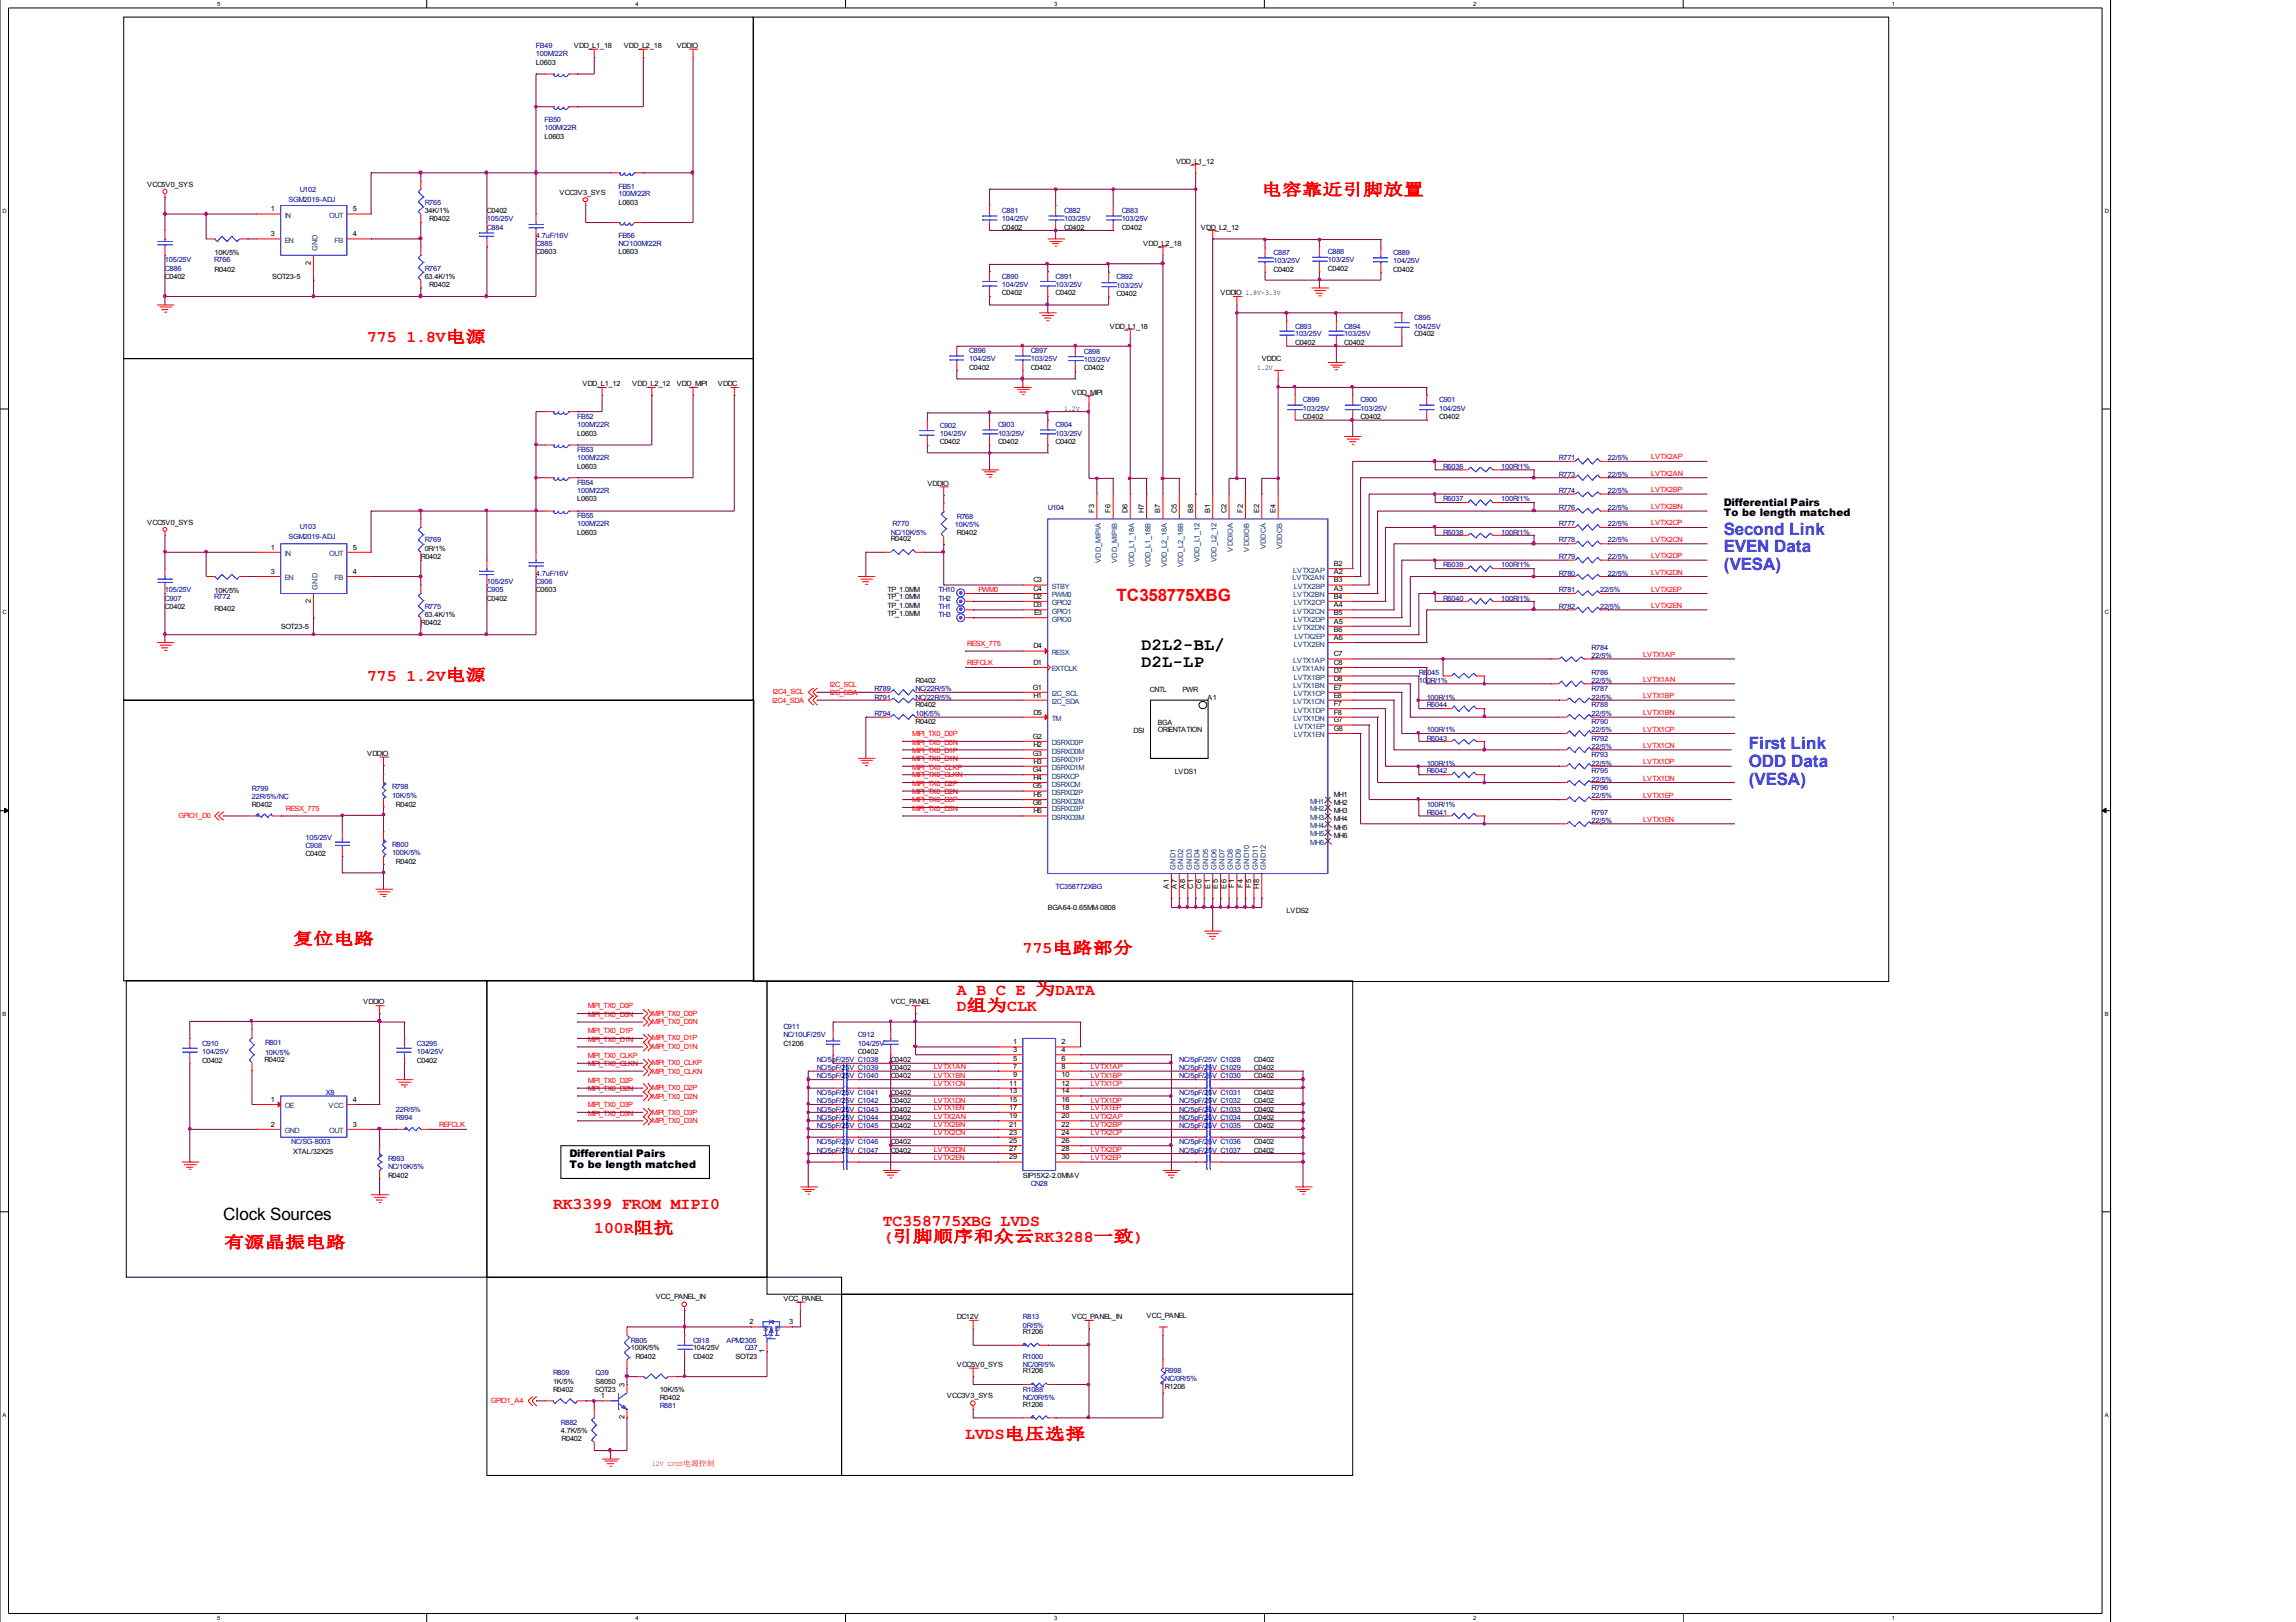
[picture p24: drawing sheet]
<svg xmlns="http://www.w3.org/2000/svg" width="297mm" height="210mm" viewBox="0 0 297 210" stroke-linecap="round" stroke-linejoin="round" font-family="sans-serif">
<defs><g id="words">
<g font-size="2.2" fill="#00f">
<text x="223" y="69.2">Second Link</text>
<text x="223" y="71.5">EVEN Data</text>
<text x="223" y="73.8">(VESA)</text>
<text x="226.2" y="97">First Link</text>
<text x="226.2" y="99.2">ODD Data</text>
<text x="226.2" y="101.5">(VESA)</text>
</g>
<text font-size="2.2" fill="#f00" x="144.4" y="77.8">TC358775XBG</text>
<g font-size="2.2">
<text x="147.7" y="84.1">D2L2-BL/</text>
<text x="147.7" y="86.3">D2L-LP</text>
<text x="28.9" y="157.8">Clock Sources</text>
</g>
<g font-size="2.1" fill="#f00">
<text x="163.2" y="25.2">电容靠近引脚放置</text>
<text x="47.5" y="44.3">775 1.8V电源</text>
<text x="47.5" y="88.1">775 1.2V电源</text>
<text x="37.9" y="122.2">复位电路</text>
<text x="132.3" y="123.4">775电路部分</text>
<text x="123.8" y="128.7">A B C E 为DATA</text>
<text x="123.8" y="130.8">D组为CLK</text>
<text x="29" y="161.5">有源晶振电路</text>
<text x="71.5" y="156.4">RK3399 FROM MIPI0</text>
<text x="76.9" y="159.6">100R阻抗</text>
<text x="114.2" y="158.6">TC358775XBG LVDS</text>
<text x="114.2" y="160.7">(引脚顺序和众云RK3288一致)</text>
<text x="124.9" y="186.3">LVDS电压选择</text>
</g>
<g font-size="1.4">
<text x="223" y="65.5">Differential Pairs</text>
<text x="223" y="66.8">To be length matched</text>
<text x="73.7" y="149.8">Differential Pairs</text>
<text x="73.7" y="151.1">To be length matched</text>
</g>
<g font-size=".9" fill="#000080">
<text x="69.3" y="6.2">FB49</text>
<text x="69.3" y="7.3">100M/22R</text>
<text x="70.4" y="15.8">FB50</text>
<text x="70.4" y="16.9">100M/22R</text>
<text x="37.3" y="26.1">SGM2019-ADJ</text>
<text x="38.8" y="24.8">U102</text>
<text x="54.9" y="26.5">R765</text>
<text x="63" y="29.7">C884</text>
<text x="63" y="28.6">105/25V</text>
<text x="80" y="24.4">FB51</text>
<text x="80" y="25.4">100M/22R</text>
<text x="129.6" y="27.5">C881</text>
<text x="129.6" y="28.6">104/25V</text>
<text x="137.7" y="27.5">C882</text>
<text x="137.7" y="28.6">103/25V</text>
<text x="145.1" y="27.5">C883</text>
<text x="145.1" y="28.6">103/25V</text>
<text x="21.3" y="35.1">C886</text>
<text x="21.3" y="34">105/25V</text>
<text x="27.7" y="33.9">R766</text>
<text x="54.9" y="35.1">R767</text>
<text x="69.3" y="31.8">C885</text>
<text x="69.3" y="30.7">4.7uF/16V</text>
<text x="80" y="30.7">FB56</text>
<text x="80" y="31.8">NC/100M/22R</text>
<text x="164.8" y="33">C887</text>
<text x="164.8" y="34.1">103/25V</text>
<text x="171.8" y="32.9">C888</text>
<text x="171.8" y="34">103/25V</text>
<text x="180.3" y="33">C889</text>
<text x="180.3" y="34.1">104/25V</text>
<text x="129.6" y="36.1">C890</text>
<text x="129.6" y="37.2">104/25V</text>
<text x="136.6" y="36.1">C891</text>
<text x="136.6" y="37.2">103/25V</text>
<text x="144.4" y="36.2">C892</text>
<text x="144.4" y="37.3">103/25V</text>
<text x="183" y="41.4">C895</text>
<text x="125.4" y="45.7">C896</text>
<text x="125.4" y="46.8">104/25V</text>
<text x="133.3" y="45.7">C897</text>
<text x="133.3" y="46.8">103/25V</text>
<text x="140.2" y="45.8">C898</text>
<text x="140.2" y="46.8">103/25V</text>
<text x="167.6" y="42.5">C893</text>
<text x="167.6" y="43.5">103/25V</text>
<text x="173.9" y="42.5">C894</text>
<text x="173.9" y="43.5">103/25V</text>
<text x="183" y="42.5">104/25V</text>
<text x="168.6" y="52.1">C899</text>
<text x="168.6" y="53.2">103/25V</text>
<text x="176" y="52.1">C900</text>
<text x="176" y="53.2">103/25V</text>
<text x="186.2" y="52.1">C901</text>
<text x="186.2" y="53.2">104/25V</text>
<text x="74.7" y="58.5">FB53</text>
<text x="74.7" y="59.5">100M/22R</text>
<text x="74.7" y="54.2">FB52</text>
<text x="74.7" y="55.3">100M/22R</text>
<text x="121.6" y="55.4">C902</text>
<text x="121.6" y="56.5">104/25V</text>
<text x="129.1" y="55.3">C903</text>
<text x="129.1" y="56.4">103/25V</text>
<text x="136.6" y="55.3">C904</text>
<text x="136.6" y="56.4">103/25V</text>
<text x="201.7" y="59.5">R771</text>
<text x="208" y="59.5">22/5%</text>
<text x="74.7" y="62.8">FB54</text>
<text x="74.7" y="63.9">100M/22R</text>
<text x="135.6" y="66">U104</text>
<text x="186.7" y="60.6">R6036</text>
<text x="186.7" y="64.9">R6037</text>
<text x="194.2" y="60.6">100R/1%</text>
<text x="194.2" y="64.9">100R/1%</text>
<text x="201.7" y="66">R776</text>
<text x="201.7" y="63.9">R774</text>
<text x="201.7" y="61.7">R773</text>
<text x="208" y="66">22/5%</text>
<text x="208" y="63.9">22/5%</text>
<text x="208" y="61.7">22/5%</text>
<text x="37.3" y="69.8">SGM2019-ADJ</text>
<text x="38.8" y="68.5">U103</text>
<text x="54.9" y="70.2">R769</text>
<text x="74.7" y="67.1">FB55</text>
<text x="74.7" y="68.1">100M/22R</text>
<text x="115.2" y="69.2">NC/10K/5%</text>
<text x="115.5" y="68.1">R770</text>
<text x="123.5" y="68.2">10K/5%</text>
<text x="123.8" y="67.2">R768</text>
<text x="186.7" y="69.2">R6038</text>
<text x="194.2" y="69.2">100R/1%</text>
<text x="201.7" y="68.1">R777</text>
<text x="201.7" y="70.2">R778</text>
<text x="208" y="68.1">22/5%</text>
<text x="208" y="70.2">22/5%</text>
<text x="21.3" y="77.7">C907</text>
<text x="21.3" y="76.6">105/25V</text>
<text x="27.7" y="77.6">R772</text>
<text x="63" y="76.6">C905</text>
<text x="63" y="75.5">105/25V</text>
<text x="69.3" y="75.5">C906</text>
<text x="69.3" y="74.5">4.7uF/16V</text>
<text x="121.4" y="77.7">TH2</text>
<text x="121.4" y="76.6">TH10</text>
<text x="186.7" y="77.7">R6040</text>
<text x="186.7" y="73.4">R6039</text>
<text x="194.2" y="77.7">100R/1%</text>
<text x="194.2" y="73.4">100R/1%</text>
<text x="201.7" y="72.4">R779</text>
<text x="201.7" y="74.5">R780</text>
<text x="201.7" y="76.6">R781</text>
<text x="207" y="76.6">22/5%</text>
<text x="208" y="72.4">22/5%</text>
<text x="208" y="74.5">22/5%</text>
<text x="54.9" y="78.8">R775</text>
<text x="121.4" y="79.9">TH3</text>
<text x="121.4" y="78.8">TH1</text>
<text x="201.7" y="78.8">R782</text>
<text x="207" y="78.8">22/5%</text>
<text x="113.1" y="89.4">R789</text>
<text x="118.4" y="89.4">NC/22R/5%</text>
<text x="183.6" y="87.3">R6045</text>
<text x="183.6" y="88.4">100R/1%</text>
<text x="205.9" y="87.3">R786</text>
<text x="205.9" y="88.4">22/5%</text>
<text x="205.9" y="84.1">R784</text>
<text x="205.9" y="85.2">22/5%</text>
<text x="205.9" y="89.4">R787</text>
<text x="113.1" y="90.5">R791</text>
<text x="113.1" y="92.6">R794</text>
<text x="118.4" y="90.5">NC/22R/5%</text>
<text x="118.4" y="92.6">10K/5%</text>
<text x="184.6" y="91.5">R6044</text>
<text x="184.6" y="90.5">100R/1%</text>
<text x="184.6" y="95.9">R6043</text>
<text x="184.6" y="94.8">100R/1%</text>
<text x="205.9" y="91.5">R788</text>
<text x="205.9" y="92.6">22/5%</text>
<text x="205.9" y="90.5">22/5%</text>
<text x="205.9" y="93.7">R790</text>
<text x="205.9" y="94.8">22/5%</text>
<text x="205.9" y="95.9">R792</text>
<text x="184.6" y="100.1">R6042</text>
<text x="184.6" y="99.1">100R/1%</text>
<text x="205.9" y="98">R793</text>
<text x="205.9" y="99.1">22/5%</text>
<text x="205.9" y="96.9">22/5%</text>
<text x="205.9" y="100.1">R795</text>
<text x="205.9" y="101.2">22/5%</text>
<text x="32.6" y="102.4">R799</text>
<text x="32.6" y="103.4">22R/5%/NC</text>
<text x="50.7" y="102.1">R798</text>
<text x="50.7" y="103.2">10K/5%</text>
<text x="184.6" y="105.4">R6041</text>
<text x="184.6" y="104.4">100R/1%</text>
<text x="205.9" y="102.2">R796</text>
<text x="205.9" y="103.3">22/5%</text>
<text x="205.9" y="105.4">R797</text>
<text x="205.9" y="106.5">22/5%</text>
<text x="39.5" y="109.7">C908</text>
<text x="39.5" y="108.6">105/25V</text>
<text x="50.7" y="109.6">R800</text>
<text x="50.7" y="110.7">100K/5%</text>
<text x="136.6" y="115.1">TC358772XBG</text>
<text x="26.2" y="135.3">C910</text>
<text x="26.2" y="136.4">104/25V</text>
<text x="34.3" y="135.2">R801</text>
<text x="34.3" y="136.5">10K/5%</text>
<text x="53.9" y="135.3">C3295</text>
<text x="53.9" y="136.4">104/25V</text>
<text x="101.3" y="133.2">C911</text>
<text x="101.3" y="134.2">NC/10UF/25V</text>
<text x="105.7" y="137.4">NC/5pF/25V C1038</text>
<text x="111" y="134.2">C912</text>
<text x="111" y="135.3">104/25V</text>
<text x="152.6" y="137.4">NC/5pF/25V C1028</text>
<text x="42.2" y="141.7">X8</text>
<text x="51.2" y="143.9">22R/5%</text>
<text x="105.7" y="138.5">NC/5pF/25V C1039</text>
<text x="105.7" y="139.5">NC/5pF/25V C1040</text>
<text x="105.7" y="141.7">NC/5pF/25V C1041</text>
<text x="105.7" y="142.8">NC/5pF/25V C1042</text>
<text x="105.7" y="143.9">NC/5pF/25V C1043</text>
<text x="152.6" y="138.5">NC/5pF/25V C1029</text>
<text x="152.6" y="139.5">NC/5pF/25V C1030</text>
<text x="152.6" y="141.7">NC/5pF/25V C1031</text>
<text x="152.6" y="142.8">NC/5pF/25V C1032</text>
<text x="152.6" y="143.9">NC/5pF/25V C1033</text>
<text x="37.7" y="148.1">NC/SG-8003</text>
<text x="51.2" y="144.9">R994</text>
<text x="105.7" y="148.1">NC/5pF/25V C1046</text>
<text x="105.7" y="149.2">NC/5pF/25V C1047</text>
<text x="105.7" y="144.9">NC/5pF/25V C1044</text>
<text x="105.7" y="146">NC/5pF/25V C1045</text>
<text x="152.6" y="148.1">NC/5pF/25V C1036</text>
<text x="152.6" y="149.2">NC/5pF/25V C1037</text>
<text x="152.6" y="144.9">NC/5pF/25V C1034</text>
<text x="152.6" y="146">NC/5pF/25V C1035</text>
<text x="50.2" y="150.2">R993</text>
<text x="50.2" y="151.3">NC/10K/5%</text>
<text x="133.3" y="153.4">CN28</text>
<text x="81.6" y="173.8">R805</text>
<text x="89.7" y="173.8">C918</text>
<text x="94" y="173.8">APM2305</text>
<text x="132.3" y="170.7">R813</text>
<text x="132.3" y="171.8">0R/5%</text>
<text x="71.5" y="178">R809</text>
<text x="77" y="178">Q39</text>
<text x="96.4" y="174.8">Q37</text>
<text x="132.3" y="175.9">R1000</text>
<text x="132.3" y="176.9">NC/0R/5%</text>
<text x="150.7" y="177.6">R998</text>
<text x="150.7" y="178.7">NC/0R/5%</text>
<text x="72.6" y="184.4">R882</text>
<text x="85.3" y="182.2">R881</text>
<text x="132.3" y="180.1">R1088</text>
<text x="132.3" y="181.2">NC/0R/5%</text>
</g>
<g font-size=".9">
<text x="69.3" y="8.4">L0603</text>
<text x="74.3" y="6.2">VDD_L1_18</text>
<text x="80.7" y="6.2">VDD_L2_18</text>
<text x="87.5" y="6.2">VDDIO</text>
<text x="70.4" y="18">L0603</text>
<text x="152.1" y="21.2">VDD_L1_12</text>
<text x="19" y="24.1">VCC5V0_SYS</text>
<text x="35.1" y="27.4">1</text>
<text x="45.6" y="27.4">5</text>
<text x="54.9" y="27.5">34K/1%</text>
<text x="55.5" y="28.6">R0402</text>
<text x="63" y="27.5">C0402</text>
<text x="72.4" y="25.2">VCC3V3_SYS</text>
<text x="80" y="26.5">L0603</text>
<text x="129.6" y="29.7">C0402</text>
<text x="137.7" y="29.7">C0402</text>
<text x="145.1" y="29.7">C0402</text>
<text x="155.4" y="29.7">VDD_L2_12</text>
<text x="27.8" y="33">10K/5%</text>
<text x="27.8" y="35.2">R0402</text>
<text x="35.1" y="30.6">3</text>
<text x="40.2" y="34.3" transform="rotate(-90 40.2 34.3)">2</text>
<text x="45.6" y="30.6">4</text>
<text x="69.3" y="32.9">C0603</text>
<text x="80" y="32.9">L0603</text>
<text x="147.9" y="31.8">VDD_L2_18</text>
<text x="164.8" y="35.2">C0402</text>
<text x="171.8" y="35.1">C0402</text>
<text x="180.3" y="35.2">C0402</text>
<text x="21.3" y="36.1">C0402</text>
<text x="35.2" y="36.1">SOT23-5</text>
<text x="54.9" y="36.1">63.4K/1%</text>
<text x="55.5" y="37.2">R0402</text>
<text x="129.6" y="38.2">C0402</text>
<text x="136.6" y="38.2">C0402</text>
<text x="144.4" y="38.4">C0402</text>
<text x="157.9" y="38.2">VDDIO 1.8V-3.3V</text>
<text x="125.4" y="47.9">C0402</text>
<text x="133.3" y="47.9">C0402</text>
<text x="140.2" y="47.9">C0402</text>
<text x="143.6" y="42.5">VDD_L1_18</text>
<text x="162.6" y="47.9">1.2V</text>
<text x="163.2" y="46.8">VDDC</text>
<text x="167.6" y="44.6">C0402</text>
<text x="173.9" y="44.6">C0402</text>
<text x="183" y="43.5">C0402</text>
<text x="75.4" y="50">VDD_L1_12</text>
<text x="81.8" y="50">VDD_L2_12</text>
<text x="87.5" y="50">VDD_MIPI</text>
<text x="92.9" y="50">VDDC</text>
<text x="137.7" y="53.2">1.2V</text>
<text x="138.7" y="51.1">VDD_MIPI</text>
<text x="74.7" y="56.4">L0603</text>
<text x="121.6" y="57.5">C0402</text>
<text x="129.1" y="57.4">C0402</text>
<text x="136.6" y="57.4">C0402</text>
<text x="168.6" y="54.2">C0402</text>
<text x="176" y="54.2">C0402</text>
<text x="186.2" y="54.2">C0402</text>
<text x="74.7" y="60.6">L0603</text>
<text x="74.7" y="64.9">L0603</text>
<text x="120" y="62.8">VDDIO</text>
<text x="19" y="67.9">VCC5V0_SYS</text>
<text x="35.1" y="71.1">1</text>
<text x="45.6" y="71.1">5</text>
<text x="54.9" y="71.3">0R/1%</text>
<text x="74.7" y="69.2">L0603</text>
<text x="115.2" y="70">R0402</text>
<text x="123.8" y="69.2">R0402</text>
<text x="141.6" y="66.4" transform="rotate(-90 141.6 66.4)">F3</text>
<text x="143.7" y="66.4" transform="rotate(-90 143.7 66.4)">F6</text>
<text x="145.9" y="66.4" transform="rotate(-90 145.9 66.4)">D6</text>
<text x="148" y="66.4" transform="rotate(-90 148 66.4)">H7</text>
<text x="150.1" y="66.4" transform="rotate(-90 150.1 66.4)">B7</text>
<text x="152.2" y="66.4" transform="rotate(-90 152.2 66.4)">C5</text>
<text x="154.3" y="66.4" transform="rotate(-90 154.3 66.4)">B8</text>
<text x="156.5" y="66.4" transform="rotate(-90 156.5 66.4)">B1</text>
<text x="158.7" y="66.4" transform="rotate(-90 158.7 66.4)">C2</text>
<text x="160.8" y="66.4" transform="rotate(-90 160.8 66.4)">F2</text>
<text x="162.9" y="66.4" transform="rotate(-90 162.9 66.4)">E2</text>
<text x="165" y="66.4" transform="rotate(-90 165 66.4)">E4</text>
<text x="27.8" y="76.7">10K/5%</text>
<text x="35.1" y="74.3">3</text>
<text x="45.6" y="74.3">4</text>
<text x="54.4" y="72.4">R0402</text>
<text x="63" y="77.7">C0402</text>
<text x="69.3" y="76.6">C0603</text>
<text x="114.8" y="77.6">TP_1.0MM</text>
<text x="114.8" y="76.6">TP_1.0MM</text>
<text x="133.7" y="75.4">C3</text>
<text x="133.7" y="76.5">C4</text>
<text x="133.7" y="77.5">D2</text>
<text x="172.6" y="73.3">B2</text>
<text x="172.6" y="76.5">A3</text>
<text x="172.6" y="75.4">B3</text>
<text x="172.6" y="77.5">B4</text>
<text x="172.6" y="74.3">A2</text>
<text x="21.3" y="78.8">C0402</text>
<text x="27.8" y="79">R0402</text>
<text x="36.3" y="81.5">SOT23-5</text>
<text x="40.2" y="78.1" transform="rotate(-90 40.2 78.1)">2</text>
<text x="54.4" y="80.9">R0402</text>
<text x="54.9" y="79.9">63.4K/1%</text>
<text x="114.8" y="79.8">TP_1.0MM</text>
<text x="114.8" y="78.7">TP_1.0MM</text>
<text x="133.7" y="83.9">D4</text>
<text x="133.7" y="78.6">D3</text>
<text x="133.8" y="79.6">E3</text>
<text x="172.6" y="82.8">A6</text>
<text x="172.6" y="80.7">A5</text>
<text x="172.6" y="79.6">B5</text>
<text x="172.6" y="78.6">A4</text>
<text x="172.6" y="81.8">B6</text>
<text x="118.4" y="88.4">R0402</text>
<text x="133.6" y="89.3">G1</text>
<text x="133.7" y="86">D1</text>
<text x="148.8" y="89.5">CNTL</text>
<text x="153" y="89.5">PWR</text>
<text x="172.6" y="88.2">D8</text>
<text x="172.6" y="87.1">D7</text>
<text x="172.6" y="89.3">E7</text>
<text x="172.6" y="86">C8</text>
<text x="172.6" y="84.9">C7</text>
<text x="118.4" y="91.5">R0402</text>
<text x="118.4" y="93.7">R0402</text>
<text x="133.6" y="95.6">G2</text>
<text x="133.7" y="90.3">H1</text>
<text x="133.7" y="92.5">D5</text>
<text x="146.6" y="94.8">DSI</text>
<text x="149.8" y="93.8">BGA</text>
<text x="149.8" y="94.8">ORIENTATION</text>
<text x="156.2" y="90.6">A1</text>
<text x="172.6" y="90.3">E8</text>
<text x="172.6" y="94.6">G8</text>
<text x="172.6" y="93.5">G7</text>
<text x="172.6" y="92.5">F8</text>
<text x="172.6" y="91.4">F7</text>
<text x="47.5" y="97.9">VDDIO</text>
<text x="133.6" y="97.8">G3</text>
<text x="133.6" y="99.9">G4</text>
<text x="133.7" y="100.9">H4</text>
<text x="133.7" y="96.7">H2</text>
<text x="133.7" y="98.8">H3</text>
<text x="152" y="100.2">LVDS1</text>
<text x="32.6" y="104.5">R0402</text>
<text x="51.2" y="104.4">R0402</text>
<text x="133.6" y="104.2">G6</text>
<text x="133.6" y="102">G5</text>
<text x="133.7" y="105.3">H6</text>
<text x="133.7" y="103.1">H5</text>
<text x="172.6" y="103.1">MH1</text>
<text x="172.6" y="104.2">MH2</text>
<text x="172.6" y="105.3">MH3</text>
<text x="172.6" y="106.3">MH4</text>
<text x="172.6" y="107.4">MH5</text>
<text x="39.5" y="110.8">C0402</text>
<text x="51.2" y="111.9">R0402</text>
<text x="172.6" y="108.5">MH6</text>
<text x="135.6" y="117.7">BGA64-0.65MM-0808</text>
<text x="151.2" y="115" transform="rotate(-90 151.2 115)">A1</text>
<text x="152.2" y="115" transform="rotate(-90 152.2 115)">A7</text>
<text x="153.3" y="115" transform="rotate(-90 153.3 115)">A8</text>
<text x="154.3" y="115" transform="rotate(-90 154.3 115)">C1</text>
<text x="155.4" y="115" transform="rotate(-90 155.4 115)">C6</text>
<text x="156.5" y="115" transform="rotate(-90 156.5 115)">E1</text>
<text x="157.6" y="115" transform="rotate(-90 157.6 115)">E5</text>
<text x="158.7" y="115" transform="rotate(-90 158.7 115)">E6</text>
<text x="159.7" y="114.9" transform="rotate(-90 159.7 114.9)">F1</text>
<text x="160.8" y="114.9" transform="rotate(-90 160.8 114.9)">F4</text>
<text x="161.9" y="114.9" transform="rotate(-90 161.9 114.9)">F5</text>
<text x="162.9" y="115" transform="rotate(-90 162.9 115)">H8</text>
<text x="166.5" y="118.2">LVDS2</text>
<text x="47" y="130">VDDIO</text>
<text x="115.2" y="130">VCC_PANEL</text>
<text x="26.2" y="137.5">C0402</text>
<text x="34.2" y="137.4">R0402</text>
<text x="53.9" y="137.5">C0402</text>
<text x="101.3" y="135.3">C1206</text>
<text x="111" y="136.4">C0402</text>
<text x="115.2" y="137.4">C0402</text>
<text x="131.1" y="135.1">1</text>
<text x="131.1" y="136.2">3</text>
<text x="131.1" y="137.3">5</text>
<text x="137.3" y="135.1">2</text>
<text x="137.3" y="136.2">4</text>
<text x="137.3" y="137.3">6</text>
<text x="162.2" y="137.4">C0402</text>
<text x="35.1" y="142.6">1</text>
<text x="45.6" y="142.6">4</text>
<text x="115.2" y="138.5">C0402</text>
<text x="115.2" y="139.5">C0402</text>
<text x="115.2" y="141.7">C0402</text>
<text x="115.2" y="142.8">C0402</text>
<text x="115.2" y="143.9">C0402</text>
<text x="130.6" y="140.5">11</text>
<text x="130.6" y="141.5">13</text>
<text x="130.6" y="142.6">15</text>
<text x="130.6" y="143.6">17</text>
<text x="131.1" y="138.3">7</text>
<text x="131.1" y="139.4">9</text>
<text x="137.3" y="138.3">8</text>
<text x="137.3" y="139.4">10</text>
<text x="137.3" y="140.5">12</text>
<text x="137.3" y="141.5">14</text>
<text x="137.3" y="142.6">16</text>
<text x="137.3" y="143.6">18</text>
<text x="162.2" y="138.5">C0402</text>
<text x="162.2" y="139.5">C0402</text>
<text x="162.2" y="141.7">C0402</text>
<text x="162.2" y="142.8">C0402</text>
<text x="162.2" y="143.9">C0402</text>
<text x="35.1" y="145.8">2</text>
<text x="37.9" y="149.3">XTAL/32X25</text>
<text x="45.6" y="145.8">3</text>
<text x="115.2" y="148.1">C0402</text>
<text x="115.2" y="149.2">C0402</text>
<text x="115.2" y="144.9">C0402</text>
<text x="115.2" y="146">C0402</text>
<text x="130.6" y="144.7">19</text>
<text x="130.6" y="145.8">21</text>
<text x="130.6" y="146.8">23</text>
<text x="130.6" y="147.9">25</text>
<text x="130.6" y="148.9">27</text>
<text x="137.3" y="144.7">20</text>
<text x="137.3" y="145.8">22</text>
<text x="137.3" y="146.8">24</text>
<text x="137.3" y="147.9">26</text>
<text x="137.3" y="148.9">28</text>
<text x="162.2" y="148.1">C0402</text>
<text x="162.2" y="149.2">C0402</text>
<text x="162.2" y="144.9">C0402</text>
<text x="162.2" y="146">C0402</text>
<text x="50.2" y="152.4">R0402</text>
<text x="130.6" y="150">29</text>
<text x="132.3" y="152.5">SIP15X2-2.0MM-V</text>
<text x="137.3" y="150">30</text>
<text x="84.8" y="168.2">VCC_PANEL_IN</text>
<text x="96.9" y="171.4">2</text>
<text x="101.3" y="168.4">VCC_PANEL</text>
<text x="102.1" y="171.4">3</text>
<text x="123.8" y="170.7">DC12V</text>
<text x="132.3" y="172.6">R1206</text>
<text x="138.7" y="170.7">VCC_PANEL_IN</text>
<text x="148.3" y="170.5">VCC_PANEL</text>
<text x="71.5" y="179.1">1K/5%</text>
<text x="77" y="179.1">S8050</text>
<text x="80.8" y="179.5" transform="rotate(-90 80.8 179.5)">3</text>
<text x="81.6" y="174.8">100K/5%</text>
<text x="82.2" y="175.9">R0402</text>
<text x="89.7" y="174.8">104/25V</text>
<text x="89.7" y="175.9">C0402</text>
<text x="95.2" y="175.9">SOT23</text>
<text x="98.9" y="175.1" transform="rotate(-90 98.9 175.1)">1</text>
<text x="123.8" y="176.9">VCC5V0_SYS</text>
<text x="132.3" y="177.7">R1206</text>
<text x="150.7" y="179.8">R1206</text>
<text x="71.5" y="180.1">R0402</text>
<text x="72.6" y="185.4">4.7K/5%</text>
<text x="76.9" y="180.1">SOT23</text>
<text x="77.7" y="180.9">1</text>
<text x="80.8" y="183.7" transform="rotate(-90 80.8 183.7)">2</text>
<text x="85.3" y="180.1">10K/5%</text>
<text x="85.3" y="181.2">R0402</text>
<text x="122.5" y="180.9">VCC3V3_SYS</text>
<text x="132.3" y="182">R1206</text>
<text x="72.6" y="186.5">R0402</text>
</g>
<g font-size=".9" fill="#004080">
<text x="36.8" y="28.2">IN</text>
<text x="42.6" y="28.2">OUT</text>
<text x="36.8" y="31.4">EN</text>
<text x="41.1" y="32.5" transform="rotate(-90 41.1 32.5)">GND</text>
<text x="43.3" y="31.4">FB</text>
<text x="36.8" y="72">IN</text>
<text x="42.6" y="72">OUT</text>
<text x="159.5" y="71.4" transform="rotate(-90 159.5 71.4)">VDDIOA</text>
<text x="161.6" y="71.4" transform="rotate(-90 161.6 71.4)">VDDIOB</text>
<text x="163.7" y="71" transform="rotate(-90 163.7 71)">VDDCA</text>
<text x="165.9" y="71" transform="rotate(-90 165.9 71)">VDDCB</text>
<text x="36.8" y="75.1">EN</text>
<text x="41.1" y="76.3" transform="rotate(-90 41.1 76.3)">GND</text>
<text x="43.3" y="75.1">FB</text>
<text x="136.1" y="76.2">STBY</text>
<text x="136.1" y="77.3">PWM0</text>
<text x="142.4" y="72.8" transform="rotate(-90 142.4 72.8)">VDD_MIPIA</text>
<text x="144.5" y="72.8" transform="rotate(-90 144.5 72.8)">VDD_MIPIB</text>
<text x="146.7" y="73.4" transform="rotate(-90 146.7 73.4)">VDD_L1_18A</text>
<text x="148.8" y="73.4" transform="rotate(-90 148.8 73.4)">VDD_L1_18B</text>
<text x="151" y="73.4" transform="rotate(-90 151 73.4)">VDD_L2_18A</text>
<text x="153.1" y="73.4" transform="rotate(-90 153.1 73.4)">VDD_L2_18B</text>
<text x="155.2" y="72.7" transform="rotate(-90 155.2 72.7)">VDD_L1_12</text>
<text x="157.4" y="72.7" transform="rotate(-90 157.4 72.7)">VDD_L2_12</text>
<text x="167.2" y="75.1">LVTX2AN</text>
<text x="167.3" y="74.1">LVTX2AP</text>
<text x="167.3" y="77.3">LVTX2BN</text>
<text x="167.4" y="76.2">LVTX2BP</text>
<text x="136.1" y="78.3">GPIO2</text>
<text x="136.1" y="79.4">GPIO1</text>
<text x="136.1" y="80.4">GPIO0</text>
<text x="167.3" y="81.5">LVTX2DN</text>
<text x="167.3" y="79.4">LVTX2CN</text>
<text x="167.4" y="83.7">LVTX2EN</text>
<text x="167.4" y="78.3">LVTX2CP</text>
<text x="167.4" y="80.4">LVTX2DP</text>
<text x="167.5" y="82.6">LVTX2EP</text>
<text x="136.1" y="84.8">RESX</text>
<text x="136.1" y="86.9">EXTCLK</text>
<text x="167.2" y="86.9">LVTX1AN</text>
<text x="167.3" y="89">LVTX1BN</text>
<text x="167.3" y="85.8">LVTX1AP</text>
<text x="167.4" y="88">LVTX1BP</text>
<text x="136.1" y="90.1">I2C_SCL</text>
<text x="136.1" y="91.1">I2C_SDA</text>
<text x="136.1" y="93.3">TM</text>
<text x="167.3" y="91.1">LVTX1CN</text>
<text x="167.3" y="93.3">LVTX1DN</text>
<text x="167.4" y="90.1">LVTX1CP</text>
<text x="167.4" y="95.4">LVTX1EN</text>
<text x="167.4" y="92.2">LVTX1DP</text>
<text x="167.5" y="94.3">LVTX1EP</text>
<text x="136.1" y="98.7">DSRXD1P</text>
<text x="136.1" y="100.8">DSRXCP</text>
<text x="136.1" y="101.8">DSRXCM</text>
<text x="136.1" y="96.4">DSRXD0P</text>
<text x="136.1" y="97.6">DSRXD0M</text>
<text x="136.1" y="99.7">DSRXD1M</text>
<text x="136.1" y="105">DSRXD3P</text>
<text x="136.1" y="106.1">DSRXD3M</text>
<text x="136.1" y="102.9">DSRXD2P</text>
<text x="136.1" y="104">DSRXD2M</text>
<text x="169.5" y="104">MH1</text>
<text x="169.5" y="105">MH2</text>
<text x="169.5" y="106.1">MH3</text>
<text x="169.5" y="107.1">MH4</text>
<text x="152.1" y="112.5" transform="rotate(-90 152.1 112.5)">GND1</text>
<text x="153.1" y="112.5" transform="rotate(-90 153.1 112.5)">GND2</text>
<text x="154.2" y="112.5" transform="rotate(-90 154.2 112.5)">GND3</text>
<text x="155.2" y="112.5" transform="rotate(-90 155.2 112.5)">GND4</text>
<text x="156.3" y="112.5" transform="rotate(-90 156.3 112.5)">GND5</text>
<text x="157.4" y="112.5" transform="rotate(-90 157.4 112.5)">GND6</text>
<text x="158.4" y="112.5" transform="rotate(-90 158.4 112.5)">GND7</text>
<text x="159.5" y="112.5" transform="rotate(-90 159.5 112.5)">GND8</text>
<text x="160.5" y="112.5" transform="rotate(-90 160.5 112.5)">GND9</text>
<text x="161.6" y="112.5" transform="rotate(-90 161.6 112.5)">GND10</text>
<text x="162.7" y="112.5" transform="rotate(-90 162.7 112.5)">GND11</text>
<text x="163.7" y="112.5" transform="rotate(-90 163.7 112.5)">GND12</text>
<text x="169.5" y="108.2">MH5</text>
<text x="169.5" y="109.3">MH6</text>
<text x="36.8" y="143.4">OE</text>
<text x="42.5" y="143.4">VCC</text>
<text x="36.8" y="146.7">GND</text>
<text x="42.6" y="146.7">OUT</text>
<text x="98.7" y="172.2">S</text>
<text x="99.7" y="173.3" transform="rotate(-90 99.7 173.3)">G</text>
<text x="100.2" y="172.2">D</text>
</g>
<g font-size=".9" fill="#f00">
<text x="213.6" y="59.5">LVTX2AP</text>
<text x="213.6" y="61.6">LVTX2AN</text>
<text x="213.6" y="65.9">LVTX2BN</text>
<text x="213.6" y="63.7">LVTX2BP</text>
<text x="213.6" y="68">LVTX2CP</text>
<text x="213.6" y="70.1">LVTX2CN</text>
<text x="126.6" y="76.6">PWM0</text>
<text x="213.6" y="74.4">LVTX2DN</text>
<text x="213.6" y="72.2">LVTX2DP</text>
<text x="213.6" y="76.6">LVTX2EP</text>
<text x="125.1" y="83.6">RESX_775</text>
<text x="213.6" y="78.7">LVTX2EN</text>
<text x="100" y="89.8">I2C4_SCL</text>
<text x="107.4" y="88.9">I2C_SCL</text>
<text x="107.4" y="89.9">I2C_SDA</text>
<text x="125.1" y="86.1">REFCLK</text>
<text x="212.6" y="88.2">LVTX1AN</text>
<text x="212.6" y="85">LVTX1AP</text>
<text x="99.9" y="90.9">I2C4_SDA</text>
<text x="118" y="95.3">MIPI_TX0_D0P</text>
<text x="212.6" y="94.7">LVTX1CP</text>
<text x="212.6" y="90.4">LVTX1BP</text>
<text x="212.6" y="92.6">LVTX1BN</text>
<text x="118" y="96.4">MIPI_TX0_D0N</text>
<text x="118" y="98.5">MIPI_TX0_D1N</text>
<text x="118" y="99.6">MIPI_TX0_CLKP</text>
<text x="118" y="100.6">MIPI_TX0_CLKN</text>
<text x="118" y="101.7">MIPI_TX0_D2P</text>
<text x="118" y="97.5">MIPI_TX0_D1P</text>
<text x="212.6" y="101">LVTX1DN</text>
<text x="212.6" y="96.8">LVTX1CN</text>
<text x="212.6" y="98.9">LVTX1DP</text>
<text x="23.1" y="105.8">GPIO1_D0</text>
<text x="37" y="104.9">RESX_775</text>
<text x="118" y="102.8">MIPI_TX0_D2N</text>
<text x="118" y="103.8">MIPI_TX0_D3P</text>
<text x="118" y="104.9">MIPI_TX0_D3N</text>
<text x="212.6" y="106.4">LVTX1EN</text>
<text x="212.6" y="103.2">LVTX1EP</text>
<text x="76" y="131.6">MIPI_TX0_D0N</text>
<text x="76" y="130.5">MIPI_TX0_D0P</text>
<text x="84.3" y="131.5">MIPI_TX0_D0P</text>
<text x="76" y="137.9">MIPI_TX0_CLKN</text>
<text x="76" y="136.9">MIPI_TX0_CLKP</text>
<text x="76" y="134.8">MIPI_TX0_D1N</text>
<text x="76" y="133.7">MIPI_TX0_D1P</text>
<text x="84.3" y="134.6">MIPI_TX0_D1P</text>
<text x="84.3" y="135.7">MIPI_TX0_D1N</text>
<text x="84.3" y="137.9">MIPI_TX0_CLKP</text>
<text x="84.3" y="132.5">MIPI_TX0_D0N</text>
<text x="76" y="143.3">MIPI_TX0_D3P</text>
<text x="76" y="141.2">MIPI_TX0_D2N</text>
<text x="76" y="140.1">MIPI_TX0_D2P</text>
<text x="84.3" y="142.2">MIPI_TX0_D2N</text>
<text x="84.3" y="141.1">MIPI_TX0_D2P</text>
<text x="84.3" y="139">MIPI_TX0_CLKN</text>
<text x="120.8" y="138.4">LVTX1AN</text>
<text x="120.8" y="139.5">LVTX1BN</text>
<text x="120.8" y="140.6">LVTX1CN</text>
<text x="120.8" y="142.7">LVTX1DN</text>
<text x="120.8" y="143.7">LVTX1EN</text>
<text x="141.1" y="138.4">LVTX1AP</text>
<text x="141.1" y="139.5">LVTX1BP</text>
<text x="141.1" y="140.6">LVTX1CP</text>
<text x="141.1" y="142.7">LVTX1DP</text>
<text x="141.1" y="143.7">LVTX1EP</text>
<text x="56.8" y="145.9">REFCLK</text>
<text x="76" y="144.4">MIPI_TX0_D3N</text>
<text x="84.3" y="145.3">MIPI_TX0_D3N</text>
<text x="84.3" y="144.3">MIPI_TX0_D3P</text>
<text x="120.8" y="144.8">LVTX2AN</text>
<text x="120.8" y="145.9">LVTX2BN</text>
<text x="120.8" y="146.9">LVTX2CN</text>
<text x="120.8" y="149">LVTX2DN</text>
<text x="141.1" y="144.8">LVTX2AP</text>
<text x="141.1" y="145.9">LVTX2BP</text>
<text x="141.1" y="146.9">LVTX2CP</text>
<text x="141.1" y="149">LVTX2DP</text>
<text x="120.8" y="150.1">LVTX2EN</text>
<text x="141.1" y="150.1">LVTX2EP</text>
<text x="63.5" y="181.6">GPIO1_A4</text>
<text x="84.3" y="189.8">12V LVDS电源控制</text>
</g>
<g font-size=".8">
<text x="28.1" y=".8">5</text>
<text x="82.2" y=".8">4</text>
<text x="136.4" y=".8">3</text>
<text x="190.6" y=".8">2</text>
<text x="244.8" y=".8">1</text>
<text x=".3" y="27.6">D</text>
<text x="272.3" y="27.6">D</text>
<text x=".3" y="79.5">C</text>
<text x="272.3" y="79.5">C</text>
<text x=".3" y="131.5">B</text>
<text x="272.3" y="131.5">B</text>
<text x=".3" y="183.4">A</text>
<text x="272.3" y="183.4">A</text>
<text x="28.1" y="209.6">5</text>
<text x="82.2" y="209.6">4</text>
<text x="136.4" y="209.6">3</text>
<text x="190.6" y="209.6">2</text>
<text x="244.8" y="209.6">1</text>
</g>
</g></defs>
<path d="M0 -.1v210M273 -.1v210M1.1 1h270.8v207.8h-270.8z" fill="none" stroke="#000" stroke-width=".13"/>
<g fill="#fff">
<path d="M28.1 .1h.3v.8h-.3z"/>
<path d="M28.1 209h.3v.7h-.3z"/>
</g>
<path d="M55.2 -.1v1.1M55.2 208.8v1.1" fill="none" stroke="#000" stroke-width=".13"/>
<g fill="#fff">
<path d="M82.2 .1h.3v.8h-.3z"/>
<path d="M82.2 209h.3v.7h-.3z"/>
</g>
<path d="M109.4 -.1v1.1M109.4 208.8v1.1" fill="none" stroke="#000" stroke-width=".13"/>
<g fill="#fff">
<path d="M136.4 .1h.3v.8h-.3z"/>
<path d="M136.4 209h.3v.7h-.3z"/>
</g>
<path d="M163.6 -.1v1.1M163.6 208.8v1.1" fill="none" stroke="#000" stroke-width=".13"/>
<g fill="#fff">
<path d="M190.6 .1h.2v.8h-.2z"/>
<path d="M190.6 209h.2v.7h-.2z"/>
</g>
<path d="M217.8 -.1v1.1M217.8 208.8v1.1" fill="none" stroke="#000" stroke-width=".13"/>
<g fill="#fff">
<path d="M244.8 .1h.2v.8h-.2z"/>
<path d="M244.8 209h.2v.7h-.2z"/>
<path d="M.3 26.9h.5v.8h-.5z"/>
<path d="M272.3 26.9h.4v.8h-.4z"/>
<path d="M.3 78.8h.5v.8h-.5z"/>
<path d="M272.3 78.8h.4v.8h-.4z"/>
</g>
<path d="M0 52.9h1.1M271.9 52.9h1.1" fill="none" stroke="#000" stroke-width=".13"/>
<g fill="#fff">
<path d="M.3 130.8h.4v.8h-.4z"/>
<path d="M272.3 130.8h.3v.8h-.3z"/>
</g>
<path d="M0 104.9h1.1M271.9 104.9h1.1" fill="none" stroke="#000" stroke-width=".13"/>
<path d="M.6 104.6l.5 .3-.5 .3zM271.9 104.9l.6-.3v.6z" fill="#000" stroke="#000" stroke-width=".13"/>
<g fill="#fff">
<path d="M.3 182.7h.4v.8h-.4z"/>
<path d="M272.3 182.7h.3v.8h-.3z"/>
</g>
<g fill="none" stroke="#000" stroke-width=".13">
<path d="M16 2.2h81.5v44.2h-81.5zM97.5 2.2h146.8v124.8h-146.8zM16 46.4h81.5v44.2h-81.5zM16 90.6h81.5v36.3h-81.5zM148.8 90.6h7.5v7.5h-7.5zM16.3 126.9h46.7v38.4h-46.7zM63 126.9h36.2v38.4h-36.2zM99.2 126.9h75.8v40.6h-75.8zM0 156.8h1.1M72.6 148.3h19.2v4.2h-19.2zM271.9 156.8h1.1M63 165.3h45.9v25.6h-45.9z"/>
<path d="M108.9 167.5h66.1v23.4h-66.1z"/>
<circle cx="155.6" cy="91.2" r=".49"/>
</g>
<g fill="none" stroke="#f00" stroke-width=".13">
<path d="M70.4 13.8h.1M70.4 9.6h.1M70.4 13.8h1.1M70.4 9.6h1.1M73.7 13.8h1M73.7 9.6h1M74.7 13.8h.1M74.7 9.6h.1M76.3 6.4h.1M76.3 6.4h1.1M76.9 7.5h.1M76.9 6.4v1.1"/>
<path d="M82.7 6.4h.1M82.7 6.4h1.1M83.2 7.5h.1M83.2 6.4v1.1M89.2 6.4h1M89.7 7.5h.1M89.7 6.4v1.1M90.2 6.4h.1M20.3 39.5h2.1M20.7 39.7h1.4M21.3 25.6h.1M21.3 33h.1"/>
<path d="M21.3 29.8h.1M21.3 25.2v.4M21.3 29.8v1.1M21.3 31.9v1.1M22.1 39.7h.1M22.4 39.5h.1M26.7 30.9h.1M26.7 30.9h1.1M31 30.9h1M32 30.9h.1M33.1 27.7h.1M33.1 30.9h.1"/>
<path d="M33.1 30.9h3.2M33.1 27.7h3.2M40.6 36.3h.1M40.6 33v3.3M44.9 30.9h3.1M44.9 27.7h3.1M48 27.7h.1M48 30.9h.1M54.4 37.3h.1M54.4 31.9h.1M54.4 28.8h.1M54.4 23.5h.1"/>
<path d="M54.4 23.5v1M54.4 27.7v1.1M54.4 31.9v1.1M54.4 36.3v1M63 31.9h.1M63 28.8h.1M63 28.8v1M63 30.9v1M69.3 30.9h.1M69.3 27.7h.1M69.3 27.7v1.1M69.3 29.8v1.1"/>
<path d="M75.8 26.6h.1M75.8 26.2v.4M79 28.8h.1M79 22.4h.1M79 28.8h1M79 22.4h1M82.2 28.8h1M82.2 22.4h1M83.2 28.8h.1M83.2 22.4h.1M128 35.2h.1M128 38.4h.1"/>
<path d="M128 26.6h.1M128 29.8h.1M128 26.6v1.1M128 28.8v1M128 35.2v1.1M128 37.3v1.1M135.6 35.2h.1M135.6 38.4h.1M135.6 30.9h2.1M135.6 35.2v1.1M135.6 37.3v1.1M135.8 31.3h1.5"/>
<path d="M136.1 31.5h.1M136.1 31.5h.9M136.5 31.8h.2M136.6 26.6h.1M136.6 29.8h.1M136.6 26.6v1.1M136.6 28.8v1M136.7 31.8h.1M137.3 31.3h.1M137.7 30.9h.1M143.4 35.2h.1M143.4 38.5h.1"/>
<path d="M143.4 35.2v1.1M143.4 37.4v1.1M144 26.6h.1M144 29.8h.1M144 26.6v1.1M144 28.8v1M149.9 31.9h.1M149.9 31.9h1.1M150.5 33h.1M150.5 31.9v1.1M154.2 21.3h.1M154.2 21.3h1.1"/>
<path d="M154.7 22.4h.1M154.7 21.3v1.1M156.3 29.8h.1M156.3 29.8h1.1M156.9 30.9h.1M156.9 29.8v1.1M159.5 38.4h1.1M160 39.5h.1M160 38.4v1.1M160.6 38.4h.1M163.7 32.1h.1M163.7 35.2h.1"/>
<path d="M163.7 32.1v1M163.7 34.2v1M169.7 37.3h2.1M170 37.6h1.4M170.3 37.9h.1M170.3 37.9h.8M170.6 38.3h.3M170.7 31.9h.1M170.7 35.2h.1M170.7 31.9v1.1M170.7 34.1v1.1M170.9 38.3h.1"/>
<path d="M171.4 37.6h.1M171.8 37.3h.1M178.6 32.1h.1M178.6 35.2h.1M178.6 32.1v1M178.6 34.2v1M20.9 40.1h.1M20.9 40.1h.9M21.3 40.4h.2M21.5 40.4h.1M70.4 57.6h.1M70.4 53.3h.1"/>
<path d="M70.4 57.6h1.1M70.4 53.3h1.1M73.7 57.6h1M73.7 53.3h1M74.7 57.6h.1M74.7 53.3h.1M77.4 50.1h.1M77.4 50.1h1.1M77.9 51.2h.1M77.9 50.1v1.1M83.8 50.1h.1M83.8 50.1h1"/>
<path d="M84.3 51.2h.1M84.3 50.1v1.1M89.2 50.1h1M89.7 51.2h.1M89.7 50.1v1.1M90.2 50.1h.1M94.5 50.1h1M95 51.2h.1M95 50.1v1.1M95.5 50.1h.1M120 54.5h.1M120 57.7h.1"/>
<path d="M120 54.5v1.1M120 56.6v1.1M123.8 44.8h.1M123.8 47.9h.1M123.8 44.8v1M123.8 46.9v1M128 54.4h.1M128 57.6h.1M128 54.4v1.1M128 56.5v1.1M131.2 50.1h2.1M131.6 50.4h1.5"/>
<path d="M131.9 50.7h.1M131.9 50.7h.9M132.2 51.1h.2M132.3 44.8h.1M132.3 47.9h.1M132.3 44.8v1M132.3 46.9v1M132.4 51.1h.1M133.1 50.4h.1M133.3 50.1h.1M134.5 40.5h2.1M134.8 40.8h1.4"/>
<path d="M135.1 41.2h.1M135.1 41.2h.9M135.4 41.5h.2M135.6 54.4h.1M135.6 57.6h.1M135.6 54.4v1.1M135.6 56.5v1.1M135.6 41.5h.1M136.2 40.8h.1M136.6 40.5h.1M139.1 44.9h.1M139.1 48.1h.1"/>
<path d="M139.1 44.9v1M139.1 47v1.1M140.3 51.2h1.1M140.9 52.3h.1M140.9 51.2v1.1M141.4 51.2h.1M145.6 42.6h.1M145.6 42.6h1.1M146.2 43.7h.1M146.2 42.6v1.1M164.8 47.9h1.1M165.4 49h.1"/>
<path d="M165.4 47.9v1.1M165.9 47.9h.1M166.5 41.6h.1M166.5 44.8h.1M166.5 41.6v1M166.5 43.7v1.1M167.6 51.2h.1M167.6 54.4h.1M167.6 51.2v1.1M167.6 53.3v1.1M171.8 46.9h2.1M172.1 47.3h1.5"/>
<path d="M172.5 47.5h.1M172.5 47.5h.8M172.7 47.9h.3M172.9 41.6h.1M172.9 44.8h.1M172.9 41.6v1M172.9 43.7v1.1M173 47.9h.1M173.6 47.3h.1M173.9 46.9h.1M173.9 56.5h2.1M174.2 56.8h1.6"/>
<path d="M174.6 57.2h.1M174.6 57.2h.8M174.9 57.5h.2M175 51.2h.1M175 54.4h.1M175 51.2v1.1M175 53.3v1.1M175.1 57.5h.1M175.8 56.8h.1M176 56.5h.1M181.4 40.5h.1M181.4 43.7h.1"/>
<path d="M181.4 40.5v1.1M181.4 42.6v1.1M184.6 51.2h.1M184.6 54.4h.1M184.6 51.2v1.1M184.6 53.3v1.1M202.7 59.7h.1M202.7 59.7h1.1M207 59.7h1M208 59.7h.1M21.3 69.3h.1M21.3 76.8h.1"/>
<path d="M21.3 73.6h.1M21.3 68.8v.5M21.3 73.6v1M21.3 75.7v1.1M26.7 74.6h.1M26.7 74.6h1.1M31 74.6h1M32 74.6h.1M33.1 71.5h.1M33.1 74.6h.1M33.1 74.6h3.2M33.1 71.5h3.2"/>
<path d="M40.6 79.9h.1M40.6 76.8v3.1M44.9 74.6h3.1M44.9 71.5h3.1M48 71.5h.1M48 74.6h.1M54.4 75.7h.1M54.4 72.5h.1M54.4 67.2h.1M54.4 67.2v1.1M54.4 71.5v1M54.4 75.7v1.1"/>
<path d="M54.4 79.9v1.1M63 75.7h.1M63 72.5h.1M63 72.5v1.1M63 74.6v1.1M69.3 74.6h.1M69.3 71.5h.1M69.3 71.5v1M69.3 73.6v1M70.4 66.1h.1M70.4 61.8h.1M70.4 66.1h1.1"/>
<path d="M70.4 61.8h1.1M73.7 66.1h1M73.7 61.8h1M74.7 66.1h.1M74.7 61.8h.1M111 74.6h2.1M111.3 74.9h1.5M111.6 75.3h.1M111.6 75.3h.8M111.9 75.6h.3M112.2 75.6h.1M112.8 74.9h.1"/>
<path d="M113.1 74.6h.1M114.2 71.5h.1M114.2 71.5h1M118.4 71.5h1.1M119.5 71.5h.1M121.6 63h1M122.1 64.1h.1M122.1 70.5h.1M122.1 65.1h.1M122.1 63v1.1M122.1 65.1v1.1M122.1 69.4v1.1"/>
<path d="M122.6 63h.1M124.9 79.9h1M124.9 76.8h1M124.9 77.8h1M124.9 78.9h1M125.9 79.9h.1M125.9 77.8h.1M125.9 78.9h.1M125.9 76.8h.1M127 60.8h2.1M127.3 61.1h1.5M127.6 61.4h.1"/>
<path d="M127.6 61.4h.8M127.9 61.7h.3M128.2 61.7h.1M128.8 61.1h.1M129.1 60.8h.1M132.3 75.7h.1M132.3 76.8h.1M132.3 77.8h.1M132.3 78.9h.1M132.3 79.9h.1M132.3 79.9h3.3M132.3 75.7h3.3"/>
<path d="M132.3 76.8h3.3M132.3 77.8h3.3M132.3 78.9h3.3M141.9 63.9h.1M141.9 63.9v3.3M144 63.9h.1M144 63.9v3.3M146.2 63.9h.1M146.2 63.9v3.3M148.3 63.9h.1M148.3 63.9v3.3M150.5 63.9h.1"/>
<path d="M150.5 63.9v3.3M152.6 63.9h.1M152.6 63.9v3.3M154.7 63.9h.1M154.7 63.9v3.3M156.9 63.9h.1M156.9 63.9v3.3M159 63.9h.1M159 63.9v3.3M161.1 63.9h.1M161.1 63.9v3.3M163.2 63.9h.1"/>
<path d="M163.2 63.9v3.3M165.4 63.9h.1M165.4 63.9v3.3M171.8 74.6h3.2M171.8 79.9h3.2M171.8 75.7h3.2M171.8 76.8h3.2M171.8 77.8h3.2M171.8 78.9h3.2M171.8 73.6h3.2M175 73.6h.1M175 76.8h.1"/>
<path d="M175 75.7h.1M175 77.8h.1M175 74.6h.1M175 79.9h.1M175 78.9h.1M188.9 69.3h.1M188.9 60.8h.1M188.9 65h.1M188.9 77.8h.1M188.9 73.6h.1M188.9 60.8h1M188.9 69.3h1"/>
<path d="M188.9 77.8h1M188.9 73.6h1M188.9 65h1M193.1 60.8h1.1M193.1 69.3h1.1M193.1 77.8h1.1M193.1 73.6h1.1M193.1 65h1.1M194.2 69.3h.1M194.2 60.8h.1M194.2 65h.1M194.2 77.8h.1"/>
<path d="M194.2 73.6h.1M202.7 72.5h.1M202.7 68.3h.1M202.7 66.1h.1M202.7 70.4h.1M202.7 63.9h.1M202.7 74.6h.1M202.7 78.9h.1M202.7 61.8h.1M202.7 76.8h.1M202.7 74.6h1.1M202.7 72.5h1.1"/>
<path d="M202.7 68.3h1.1M202.7 76.8h1.1M202.7 78.9h1.1M202.7 66.1h1.1M202.7 70.4h1.1M202.7 63.9h1.1M202.7 61.8h1.1M207 74.6h1M207 72.5h1M207 68.3h1M207 76.8h1M207 78.9h1"/>
<path d="M207 66.1h1M207 70.4h1M207 63.9h1M207 61.8h1M208 72.5h.1M208 68.3h.1M208 66.1h.1M208 70.4h.1M208 63.9h.1M208 74.6h.1M208 78.9h.1M208 61.8h.1"/>
<path d="M208 76.8h.1M20.3 83.2h2.1M20.7 83.5h1.4M20.9 83.8h.1M20.9 83.8h.9M21.3 84.2h.2M21.5 84.2h.1M22.1 83.5h.1M22.4 83.2h.1M49.1 98h1.1M49.6 99.1h.1M49.6 98v1.1"/>
<path d="M50.2 98h.1M54.4 81h.1M105.2 90.1h.1M105.2 91.2h.1M105.2 89.1h.1M105.2 90.1l-.6 .5 .6 .6M105.2 89.1l-.6 .5 .6 .5M105.7 90.1h.1M105.7 91.2h.1M105.7 89.1h.1M105.7 90.1l-.5 .5 .5 .6M105.7 89.1l-.5 .5 .5 .5"/>
<path d="M111 98.1h2.1M111.3 98.4h1.5M111.6 98.7h.1M111.6 98.7h.8M111.9 99.1h.3M112.2 99.1h.1M112.8 98.4h.1M113.1 98.1h.1M114.2 90.6h.1M114.2 92.8h.1M114.2 89.6h.1M114.2 90.6h1"/>
<path d="M114.2 92.8h1M114.2 89.6h1M118.4 90.6h1.1M118.4 92.8h1.1M118.4 89.6h1.1M119.5 90.6h.1M119.5 92.8h.1M119.5 89.6h.1M132.3 84.3h.1M132.3 86.4h.1M132.3 98.1h.1M132.3 95.9h.1"/>
<path d="M132.3 97h.1M132.3 89.6h.1M132.3 90.6h.1M132.3 92.8h.1M132.3 99.2h.1M132.3 98.1h3.3M132.3 90.6h3.3M132.3 92.8h3.3M132.3 84.3h3.3M132.3 86.4h3.3M132.3 95.9h3.3M132.3 97h3.3"/>
<path d="M132.3 89.6h3.3M132.3 99.2h3.3M135.6 86.7h.1M135.6 86l.3 .4M135.9 86.4h.1M135.9 86.4l-.3 .3M171.8 83.2h3.2M171.8 91.7h3.2M171.8 90.6h3.2M171.8 92.8h3.2M171.8 86.4h3.2M171.8 89.6h3.2"/>
<path d="M171.8 88.5h3.2M171.8 87.5h3.2M171.8 85.3h3.2M171.8 94.9h3.2M171.8 93.8h3.2M171.8 81h3.2M171.8 82.1h3.2M175 88.5h.1M175 87.5h.1M175 90.6h.1M175 89.6h.1M175 86.4h.1"/>
<path d="M175 85.3h.1M175 94.9h.1M175 93.8h.1M175 92.8h.1M175 91.7h.1M175 83.2h.1M175 81h.1M175 82.1h.1M186.7 91.7h.1M186.7 95.9h.1M186.7 87.5h.1M186.7 91.7h1.1"/>
<path d="M186.7 95.9h1.1M186.7 87.5h1.1M191 91.7h1M191 95.9h1M191 87.5h1M192 91.7h.1M192 95.9h.1M192 87.5h.1M200.6 88.5h.1M200.6 85.3h.1M200.6 88.5h1.1M200.6 85.3h1.1"/>
<path d="M201.7 92.8h.1M201.7 90.6h.1M201.7 94.9h.1M201.7 99.2h.1M201.7 97h.1M201.7 90.6h1M201.7 92.8h1M201.7 97h1M201.7 94.9h1M201.7 99.2h1M204.9 88.5h1M204.9 85.3h1"/>
<path d="M205.9 88.5h.1M205.9 85.3h.1M205.9 90.6h1.1M205.9 92.8h1.1M205.9 97h1.1M205.9 94.9h1.1M205.9 99.2h1.1M207 92.8h.1M207 90.6h.1M207 94.9h.1M207 99.2h.1M207 97h.1"/>
<path d="M28.3 105.1h.1M28.3 106.1h.1M28.3 105.1l-.5 .5 .5 .5M28.9 105.1h.1M28.9 106.1h.1M28.9 105.1l-.6 .5 .6 .5M32 105.6h.1M32 105.6h1.1M35.2 105.6h1.1M36.3 105.6h.1M44.3 110.8h.1M44.3 107.6h.1"/>
<path d="M44.3 107.6v1M44.3 109.7v1.1M48.6 115.1h2.1M48.9 115.4h1.5M49.2 115.8h.1M49.2 115.8h.8M49.5 116h.3M49.6 107.6h.1M49.6 111.9h.1M49.6 100.2h.1M49.6 104.4h.1M49.6 100.2v1"/>
<path d="M49.6 103.3v1.1M49.6 107.6v1M49.6 110.8v1.1M49.8 116h.1M50.4 115.4h.1M50.7 115.1h.1M132.3 104.5h.1M132.3 105.6h.1M132.3 102.4h.1M132.3 103.5h.1M132.3 100.3h.1M132.3 101.3h.1"/>
<path d="M132.3 100.3h3.3M132.3 105.6h3.3M132.3 104.5h3.3M132.3 102.4h3.3M132.3 103.5h3.3M132.3 101.3h3.3M151.6 116.3h.1M151.6 113v3.3M152.6 116.3h.1M152.6 113v3.3M153.7 116.3h.1M153.7 113v3.3"/>
<path d="M154.7 116.3h.1M154.7 113v3.3M155.8 116.3h.1M155.8 113v3.3M156.9 116.3h.1M156.9 113v3.3M157.9 116.3h.1M157.9 113v3.3M159 116.3h.1M159 113v3.3M160 116.3h.1M160 113v3.3"/>
<path d="M161.1 116.3h.1M161.1 113v3.3M162.2 116.3h.1M162.2 113v3.3M163.2 116.3h.1M163.2 113v3.3M171.8 103.5h.1M171.8 104.5h.1M171.8 105.6h.1M171.8 106.6h.1M171.8 107.7h.1M171.8 108.8h.1"/>
<path d="M186.7 100.3h.1M186.7 105.6h.1M186.7 100.3h1.1M186.7 105.6h1.1M191 100.3h1M191 105.6h1M192 100.3h.1M192 105.6h.1M201.7 103.5h.1M201.7 106.6h.1M201.7 101.3h.1M201.7 103.5h1"/>
<path d="M201.7 101.3h1M201.7 106.6h1M205.9 103.5h1.1M205.9 101.3h1.1M205.9 106.6h1.1M207 103.5h.1M207 106.6h.1M207 101.3h.1M24.6 134.4h.1M24.6 137.6h.1M24.6 134.4v1.1M24.6 136.5v1.1"/>
<path d="M32.6 138.5h.1M32.6 133.2h.1M32.6 133.2v1.1M32.6 137.5v1M48.6 130.1h1M49.1 131.2h.1M49.1 130.1v1.1M49.6 130.1h.1M51.2 139.7h2.1M52.3 134.4h.1M52.3 137.6h.1M52.3 134.4v1.1"/>
<path d="M52.3 136.5v1.1M53.3 139.7h.1M83.2 134.9h.1M83.2 133.9h.1M83.2 136h.1M83.2 138.1h.1M83.2 137.1h.1M83.2 139.2h.1M83.2 131.8h.1M83.2 130.7h.1M83.2 132.8h.1M83.2 133.9l.6 .5-.6 .5"/>
<path d="M83.2 134.9l.6 .6-.6 .5M83.2 137.1l.6 .5-.6 .5M83.2 138.1l.6 .5-.6 .6M83.2 130.7l.6 .5-.6 .6M83.2 131.8l.6 .5-.6 .5M83.8 134.9h.1M83.8 133.9h.1M83.8 136h.1M83.8 138.1h.1M83.8 137.1h.1M83.8 139.2h.1M83.8 131.8h.1"/>
<path d="M83.8 130.7h.1M83.8 132.8h.1M83.8 133.9l.5 .5-.5 .5M83.8 134.9l.5 .6-.5 .5M83.8 137.1l.5 .5-.5 .5M83.8 138.1l.5 .5-.5 .6M83.8 130.7l.5 .5-.5 .6M83.8 131.8l.5 .5-.5 .5M107.8 138.6h.1M107.8 139.7h.1M107.8 136.5h.1M107.8 133.3h.1"/>
<path d="M107.8 139.7h1.1M107.8 138.6h1.1M107.8 133.3v1.1M107.8 135.5v1M109.9 139.7h1.1M109.9 138.6h1.1M111 138.6h.1M111 139.7h.1M115.2 136.5h.1M115.2 133.3h.1M115.2 133.3v1.1M115.2 135.5v1"/>
<path d="M117.9 130.1h1.1M118.4 131.2h.1M118.4 130.1v1.1M119 130.1h.1M129.1 135.5h.1M129.1 136.5h.1M129.1 137.6h.1M129.1 138.6h.1M129.1 139.7h.1M129.1 139.7h3.2M129.1 138.6h3.2M129.1 135.5h3.2"/>
<path d="M129.1 136.5h3.2M129.1 137.6h3.2M136.6 139.7h3.2M136.6 138.6h3.2M136.6 135.5h3.2M136.6 136.5h3.2M136.6 137.6h3.2M139.8 135.5h.1M139.8 136.5h.1M139.8 137.6h.1M139.8 138.6h.1M139.8 139.7h.1"/>
<path d="M154.7 139.7h.1M154.7 138.6h.1M154.7 139.7h1.1M154.7 138.6h1.1M155.8 120.5h2.1M156.1 120.8h1.5M156.5 121.2h.1M156.5 121.2h.8M156.7 121.5h.3M156.9 139.7h1M156.9 138.6h1M157 121.5h.1"/>
<path d="M157.6 120.8h.1M157.9 120.5h.1M157.9 139.7h.1M157.9 138.6h.1M23.5 150.4h2.2M23.8 150.7h1.5M24.1 151.1h.1M24.1 151.1h.9M24.5 151.3h.1M24.6 151.3h.1M25.3 150.7h.1M25.7 150.4h.1"/>
<path d="M33.1 142.9h.1M33.1 146.1h.1M33.1 142.9h3.2M33.1 146.1h3.2M44.9 142.9h1M44.9 146.1h3.1M45.9 142.9h.1M48 146.1h.1M48 154.6h2.2M48.3 155h1.6M48.7 155.3h.1M48.7 155.3h.8"/>
<path d="M49 155.6h.2M49.1 148.3h.1M49.1 152.5h.1M49.1 148.3v1M49.1 151.5v1M49.2 155.6h.1M49.9 155h.1M50.2 154.6h.1M51.2 146.1h.1M51.2 146.1h1.1M51.6 140.1h1.5M51.9 140.4h.1"/>
<path d="M51.9 140.4h.8M52.2 140.6h.2M52.4 140.6h.1M53.1 140.1h.1M54.4 146.1h1.1M55.5 146.1h.1M83.2 145.6h.1M83.2 144.5h.1M83.2 143.4h.1M83.2 142.4h.1M83.2 141.3h.1M83.2 140.2h.1"/>
<path d="M83.2 144.5l.6 .5-.6 .6M83.2 143.4l.6 .5-.6 .6M83.2 141.3l.6 .5-.6 .6M83.2 140.2l.6 .6-.6 .5M83.8 145.6h.1M83.8 144.5h.1M83.8 143.4h.1M83.8 142.4h.1M83.8 141.3h.1M83.8 140.2h.1M83.8 144.5l.5 .5-.5 .6M83.8 143.4l.5 .5-.5 .6"/>
<path d="M83.8 141.3l.5 .5-.5 .6M83.8 140.2l.5 .6-.5 .5M103.5 153.6h2.2M103.8 153.9h1.5M104.1 154.2h.1M104.1 154.2h.9M104.5 154.5h.1M104.6 154.5h.1M105.3 153.9h.1M105.7 153.6h.1M107.8 149.3h.1M107.8 150.4h.1"/>
<path d="M107.8 140.8h.1M107.8 142.9h.1M107.8 143.9h.1M107.8 145h.1M107.8 146.1h.1M107.8 147.2h.1M107.8 150.4h1.1M107.8 142.9h1.1M107.8 146.1h1.1M107.8 149.3h1.1M107.8 140.8h1.1M107.8 143.9h1.1"/>
<path d="M107.8 145h1.1M107.8 147.2h1.1M109.9 150.4h1.1M109.9 142.9h1.1M109.9 146.1h1.1M109.9 149.3h1.1M109.9 140.8h1.1M109.9 143.9h1.1M109.9 145h1.1M109.9 147.2h1.1M111 149.3h.1M111 150.4h.1"/>
<path d="M111 140.8h.1M111 142.9h.1M111 143.9h.1M111 145h.1M111 146.1h.1M111 147.2h.1M114.2 151.5h2.1M114.5 151.7h1.5M114.8 152.1h.1M114.8 152.1h.9M115.1 152.4h.2M115.3 152.4h.1"/>
<path d="M116 151.7h.1M116.3 151.5h.1M129.1 140.8h.1M129.1 141.8h.1M129.1 142.9h.1M129.1 143.9h.1M129.1 145h.1M129.1 146.1h.1M129.1 147.2h.1M129.1 148.3h.1M129.1 149.3h.1M129.1 150.4h.1"/>
<path d="M129.1 150.4h3.2M129.1 142.9h3.2M129.1 146.1h3.2M129.1 149.3h3.2M129.1 140.8h3.2M129.1 141.8h3.2M129.1 143.9h3.2M129.1 145h3.2M129.1 147.2h3.2M129.1 148.3h3.2M136.6 150.4h3.2M136.6 142.9h3.2"/>
<path d="M136.6 146.1h3.2M136.6 149.3h3.2M136.6 140.8h3.2M136.6 141.8h3.2M136.6 143.9h3.2M136.6 145h3.2M136.6 147.2h3.2M136.6 148.3h3.2M139.8 140.8h.1M139.8 141.8h.1M139.8 142.9h.1M139.8 143.9h.1"/>
<path d="M139.8 145h.1M139.8 146.1h.1M139.8 147.2h.1M139.8 148.3h.1M139.8 149.3h.1M139.8 150.4h.1M150.5 151.5h2.1M150.8 151.7h1.4M151.1 152.1h.1M151.1 152.1h.9M151.4 152.4h.2M151.6 152.4h.1"/>
<path d="M152.2 151.7h.1M152.6 151.5h.1M154.7 149.3h.1M154.7 150.4h.1M154.7 140.8h.1M154.7 142.9h.1M154.7 143.9h.1M154.7 145h.1M154.7 146.1h.1M154.7 147.2h.1M154.7 150.4h1.1M154.7 142.9h1.1"/>
<path d="M154.7 146.1h1.1M154.7 149.3h1.1M154.7 140.8h1.1M154.7 143.9h1.1M154.7 145h1.1M154.7 147.2h1.1M156.9 150.4h1M156.9 142.9h1M156.9 146.1h1M156.9 149.3h1M156.9 140.8h1M156.9 143.9h1"/>
<path d="M156.9 145h1M156.9 147.2h1M157.9 149.3h.1M157.9 150.4h.1M157.9 140.8h.1M157.9 142.9h.1M157.9 143.9h.1M157.9 145h.1M157.9 146.1h.1M157.9 147.2h.1M167.6 153.6h2.1M167.8 153.9h1.5"/>
<path d="M168.1 154.2h.1M168.1 154.2h.9M168.5 154.5h.2M168.7 154.5h.1M169.3 153.9h.1M169.7 153.6h.1M81.1 179.2h.1M81.1 171.7h.1M81.1 177.1h.1M81.1 171.7v1.1M81.1 176v1.1M81.1 179.2v1.1"/>
<path d="M82.2 178.2h.1M82.2 178.2h1M86.4 178.2h1.1M87.5 178.2h.1M88.6 169.6h.1M88.6 172.8h.1M88.6 176h.1M88.6 169.2v.4M88.6 172.8v1M88.6 174.9v1.1M97.1 171.7h.1M97.1 171.7h1.1"/>
<path d="M99.2 174.9h.1M99.2 173.8v1.1M101.3 171.7h1.1M102.4 171.7h.1M103 168.5h1.1M103.5 169.6h.1M103.5 168.5v1.1M104.1 168.5h.1M125.4 170.9h1.1M125.4 177.1h1.1M125.9 172h.1M125.9 178.2h.1"/>
<path d="M125.9 170.9v1.1M125.9 177.1v1.1M126.5 170.9h.1M126.5 177.1h.1M131.2 174.1h.1M131.2 174.1h1.1M132.3 179.2h.1M132.3 179.2h1M134.5 174.1h1.1M135.6 174.1h.1M135.6 179.2h1M136.6 179.2h.1"/>
<path d="M140.3 170.9h1.1M140.9 172h.1M140.9 170.9v1.1M141.4 170.9h.1M149.9 171.7h1.1M150.5 172.8h.1M150.5 176h.1M150.5 171.7v1.1M150.5 176v1.1M150.5 179.2v1.1M151 171.7h.1M68.8 180.8h.1"/>
<path d="M68.8 181.9h.1M68.8 180.8l-.5 .5 .5 .6M69.3 180.8h.1M69.3 181.9h.1M69.3 180.8l-.5 .5 .5 .6M70.4 181.3h.1M70.4 181.3h1.1M74.7 181.3h1.1M75.8 181.3h.1M76.9 187.7h.1M76.9 182.4h.1M76.9 182.4v1.1"/>
<path d="M76.9 186.6v1.1M77.9 181.3h.1M77.9 188.8h2.1M77.9 181.3h1.1M78.2 189.1h1.6M78.6 189.4h.1M78.6 189.4h.8M78.9 189.8h.2M79.1 189.8h.1M79.8 189.1h.1M80 188.8h.1M81.1 183.5h.1"/>
<path d="M81.1 182.4v1.1M125.9 182.4h.1M125.9 182v.4M132.3 183.5h.1M132.3 183.5h1M135.6 183.5h1M136.6 183.5h.1M150.5 180.3h.1"/>
<circle cx="21.3" cy="24.8" r=".28"/>
<circle cx="75.8" cy="25.8" r=".28"/>
<circle cx="21.3" cy="68.5" r=".25"/>
<circle cx="88.5" cy="168.8" r=".3"/>
<circle cx="125.9" cy="181.6" r=".3"/>
</g>
<g fill="none" stroke="#00f" stroke-width=".13">
<path d="M71.5 13.8h.1M71.5 9.6h.1M71.6 13.8l.1 .3 .2 .1 .2-.1v-.2M71.6 13.8h.1M71.6 9.6l.1 .2 .2 .1 .2-.1v-.1M71.6 9.6h.1M72.2 13.8a.29 .29 0 0 0 .3 .4l.2-.1 .1-.2M72.2 13.8h.1M72.2 9.6a.3 .3 0 0 0 .3 .3l.3-.2M72.2 9.6h.1M72.9 13.9l.1 .2 .2 .1 .2-.1 .1-.2M72.9 13.9h.1"/>
<path d="M72.9 9.7h.1M72.9 9.6v.1M72.9 13.8v.1M73.5 9.7l-.3 .2h-.1l-.2-.2M73.6 13.8h.1M73.6 9.6h.1M73.6 9.6v.1M73.6 13.8v.1M73.7 13.8h.1M73.7 9.6h.1M20.4 31.3h.1M20.4 31.7h.1"/>
<path d="M20.4 31.3h2M20.4 31.7h2M21.3 30.9h.1M21.3 31.7h.1M21.3 30.9v.4M21.3 31.7v.2M27.8 30.9h.1M27.8 30.9l.3 .4M28.1 31.3h.1M28.7 30.6h.1M28.7 30.6l.7 .7M28.7 30.6l-.6 .7"/>
<path d="M29.4 31.3h.1M30 30.6h.1M30 30.6l.6 .7M30 30.6l-.6 .7M30.6 31.3h.1M31 30.9l-.4 .4M36.3 26.6h8.6v6.4h-8.6zM54.1 35.9h.1M54.1 34.6h.1M54.1 33.4h.1M54.1 27.4h.1M54.1 26.1h.1"/>
<path d="M54.1 24.8h.1M54.1 35.9l.3 .4M54.1 34.6l.7 .6M54.1 33.4l.7 .6M54.1 27.4l.3 .3M54.1 26.1l.7 .7M54.1 24.8l.7 .7M54.4 33h.1M54.4 24.5h.1M54.4 33l-.3 .4M54.4 24.5l-.3 .3M54.8 35.2h.1"/>
<path d="M54.8 34h.1M54.8 26.8h.1M54.8 25.5h.1M54.8 35.2l-.7 .7M54.8 34l-.7 .6M54.8 26.8l-.7 .6M54.8 25.5l-.7 .6M62 30.2h.1M62 30.6h.1M62 30.2h1.9M62 30.6h1.9M63 29.8h.1"/>
<path d="M63 30.6h.1M63 29.8v.4M63 30.6v.3M68.4 29.1h.1M68.4 29.5h.1M68.4 29.1h2M68.4 29.5h2M69.3 28.8h.1M69.3 29.5h.1M69.3 28.8v.3M69.3 29.5v.3M80 28.8h.2"/>
<path d="M80 22.4h.2M80.2 28.8l.1 .3h.1h.2l.1-.2M80.2 28.8h.1M80.2 22.4l.1 .2 .1 .1 .2-.1 .1-.2M80.2 22.4h.1M80.8 28.8h.1M80.8 22.4h.1M80.8 22.4v.1M80.8 28.8v.1M81.4 28.9l-.3 .2h-.2l-.1-.2M81.4 22.4l-.3 .3h-.2l-.1-.2M81.4 28.9h.1"/>
<path d="M81.4 22.5h.1M81.4 22.4v.1M81.4 28.8v.1M82 28.9l-.1 .1-.2 .1h-.2l-.1-.2M82 22.4l-.1 .2-.2 .1-.2-.1-.1-.1M82 28.8h.1M82 22.4h.1M82 22.4v.1M82 28.8v.1M82 28.8h.2M82 22.4h.2M82.2 28.8h.1"/>
<path d="M82.2 22.4h.1M127.1 37h.1M127.1 36.4h.1M127.1 28.5h.1M127.1 28h.1M127.1 28.5h1.9M127.1 28h1.9M127.1 37h1.9M127.1 36.4h1.9M128 36.4h.1M128 37h.1M128 28h.1"/>
<path d="M128 28.5h.1M128 27.7v.3M128 28.5v.3M128 36.3v.1M128 37v.3M134.5 37h2M134.5 36.4h2M135.6 36.4h.1M135.6 37h.1M135.6 36.3v.1M135.6 37v.3M135.6 28.5h2"/>
<path d="M135.6 28h2M136.5 37h.1M136.5 36.4h.1M136.6 28h.1M136.6 28.5h.1M136.6 27.7v.3M136.6 28.5v.3M137.6 28.5h.1M137.6 28h.1M142.5 37.1h1.9M142.5 36.6h1.9M143.1 28.5h1.9"/>
<path d="M143.1 28h1.9M143.4 36.6h.1M143.4 37.1h.1M143.4 36.3v.3M143.4 37.1v.3M144 28h.1M144 28.5h.1M144 27.7v.3M144 28.5v.3M144.4 37.1h.1M144.4 36.6h.1M145 28.5h.1"/>
<path d="M145 28h.1M162.7 33.9h2M162.7 33.4h2M163.7 33.4h.1M163.7 33.9h.1M163.7 33.1v.3M163.7 33.9v.3M164.7 33.9h.1M164.7 33.4h.1M169.8 33.8h1.9M169.8 33.3h1.9M170.7 33.3h.1"/>
<path d="M170.7 33.8h.1M170.7 33v.3M170.7 33.8v.3M171.7 33.8h.1M171.7 33.3h.1M177.6 33.9h.1M177.6 33.4h.1M177.6 33.9h2M177.6 33.4h2M178.6 33.4h.1M178.6 33.9h.1M178.6 33.1v.3"/>
<path d="M178.6 33.9v.3M71.5 57.6h.1M71.5 53.3h.1M71.6 57.6l.1 .3h.2l.2-.1v-.1M71.6 57.6h.1M71.6 53.3l.1 .3h.2l.2-.2M71.6 53.3h.1M72.2 57.6a.3 .3 0 0 0 .3 .3l.3-.2M72.2 57.6h.1M72.2 53.3l.1 .3h.2l.3-.2M72.2 53.3h.1M72.9 57.7h.1"/>
<path d="M72.9 53.4h.1M72.9 53.3v.1M72.9 57.6v.1M73.5 53.4l-.3 .2-.3-.2M73.5 57.7l-.3 .2h-.1l-.2-.2M73.6 57.6h.1M73.6 53.3h.1M73.6 53.3v.1M73.6 57.6v.1M73.7 57.6h.1M73.7 53.3h.1M119 56.3h.1"/>
<path d="M119 55.7h.1M119 56.3h1.9M119 55.7h1.9M120 55.7h.1M120 56.3h.1M120 55.6v.1M120 56.3v.3M122.9 46.6h.1M122.9 46.1h.1M122.9 46.6h1.8M122.9 46.1h1.8M123.8 46.1h.1"/>
<path d="M123.8 46.6h.1M123.8 45.8v.3M123.8 46.6v.3M127.1 56.1h1.9M127.1 55.6h1.9M128 55.6h.1M128 56.1h.1M128 55.5v.1M128 56.1v.4M129 56.1h.1M129 55.6h.1M131.3 46.6h2"/>
<path d="M131.3 46.1h2M132.3 46.1h.1M132.3 46.6h.1M132.3 45.8v.3M132.3 46.6v.3M133.3 46.6h.1M133.3 46.1h.1M134.5 56.1h2M134.5 55.6h2M135.6 55.6h.1M135.6 56.1h.1M135.6 55.5v.1"/>
<path d="M135.6 56.1v.4M136.5 56.1h.1M136.5 55.6h.1M138.2 46.7h1.9M138.2 46.2h1.9M139.1 46.2h.1M139.1 46.7h.1M139.1 45.9v.3M139.1 46.7v.3M140.1 46.7h.1M140.1 46.2h.1M165.5 43.4h1.9"/>
<path d="M165.5 42.9h1.9M166.5 42.9h.1M166.5 43.4h.1M166.5 42.6v.3M166.5 43.4v.3M166.5 53h2M166.5 52.4h2M167.4 43.4h.1M167.4 42.9h.1M167.6 52.4h.1M167.6 53h.1M167.6 52.3v.1"/>
<path d="M167.6 53v.3M168.5 53h.1M168.5 52.4h.1M171.9 43.4h1.9M171.9 42.9h1.9M172.9 42.9h.1M172.9 43.4h.1M172.9 42.6v.3M172.9 43.4v.3M173.8 43.4h.1M173.8 42.9h.1M174 53h1.9"/>
<path d="M174 52.4h1.9M175 52.4h.1M175 53h.1M175 52.3v.1M175 53v.3M175.9 53h.1M175.9 52.4h.1M180.4 42.3h.1M180.4 41.8h.1M180.4 42.3h2M180.4 41.8h2M181.4 41.8h.1"/>
<path d="M181.4 42.3h.1M181.4 41.6v.2M181.4 42.3v.3M183.6 53h.1M183.6 52.4h.1M183.6 53h2M183.6 52.4h2M184.6 52.4h.1M184.6 53h.1M184.6 52.3v.1M184.6 53v.3M204.1 59.4h.1"/>
<path d="M204.1 59.4l-.3 .3M204.1 59.4l.6 .6M205.4 59.4h.1M205.4 59.4l-.7 .6M205.4 59.4l.6 .6M206.7 59.4h.1M206.7 59.4l-.7 .6M206.7 59.4l.3 .3M207 59.7h.1M20.4 74.9h.1M20.4 75.4h.1M20.4 74.9h2"/>
<path d="M20.4 75.4h2M21.3 74.6h.1M21.3 75.4h.1M21.3 74.6v.3M21.3 75.4v.3M27.8 74.6h.1M27.8 74.6l.3 .3M28.1 74.9h.1M28.7 74.4h.1M28.7 74.4l.7 .5M28.7 74.4l-.6 .5M29.4 74.9h.1"/>
<path d="M30 74.4h.1M30 74.4l.6 .5M30 74.4l-.6 .5M30.6 74.9h.1M31 74.6l-.4 .3M36.3 70.4h8.6v6.4h-8.6zM54.1 79.7h.1M54.1 78.4h.1M54.1 77.1h.1M54.1 71.1h.1M54.1 69.9h.1M54.1 68.6h.1"/>
<path d="M54.1 79.7l.3 .2M54.1 78.4l.7 .6M54.1 77.1l.7 .6M54.1 71.1l.3 .4M54.1 69.9l.7 .6M54.1 68.6l.7 .6M54.4 76.8h.1M54.4 68.3h.1M54.4 76.8l-.3 .3M54.4 68.3l-.3 .3M54.8 79h.1M54.8 77.7h.1"/>
<path d="M54.8 70.5h.1M54.8 69.2h.1M54.8 79l-.7 .7M54.8 77.7l-.7 .7M54.8 70.5l-.7 .6M54.8 69.2l-.7 .7M62 73.9h.1M62 74.4h.1M62 73.9h1.9M62 74.4h1.9M63 73.6h.1M63 74.4h.1"/>
<path d="M63 73.6v.3M63 74.4v.2M68.4 72.8h.1M68.4 73.3h.1M68.4 72.8h2M68.4 73.3h2M69.3 72.5h.1M69.3 73.3h.1M69.3 72.5v.3M69.3 73.3v.3M71.5 66.1h.1M71.5 61.8h.1"/>
<path d="M71.6 66.1l.1 .3 .2 .1 .2-.1v-.2M71.6 66.1h.1M71.6 61.8l.1 .3 .2 .1 .2-.1v-.2M71.6 61.8h.1M72.2 66.1a.3 .3 0 0 0 .3 .4l.3-.3M72.2 66.1h.1M72.2 61.8a.29 .29 0 0 0 .3 .4l.2-.1 .1-.2M72.2 61.8h.1M72.9 66.2h.1M72.9 61.9l.1 .2 .2 .1 .2-.1 .1-.2M72.9 61.9h.1M72.9 61.8v.1"/>
<path d="M72.9 66.1v.1M73.5 66.2l-.3 .3-.1-.1-.2-.2M73.6 66.1h.1M73.6 61.8h.1M73.6 61.8v.1M73.6 66.1v.1M73.7 66.1h.1M73.7 61.8h.1M115.6 71.1h.1M115.6 71.1l-.4 .4M115.6 71.1l.6 .6M116.2 71.7h.1"/>
<path d="M116.8 71.1h.1M116.8 71.1l-.6 .6M116.8 71.1l.7 .6M117.5 71.7h.1M118.1 71.1h.1M118.1 71.1l-.6 .6M118.1 71.1l.3 .4M118.4 71.5h.1M121.8 69.1h.1M121.8 67.8h.1M121.8 66.6h.1M121.8 69.1l.3 .3"/>
<path d="M121.8 67.8l.6 .6M121.8 66.6l.6 .6M122.1 66.2h.1M122.1 66.2l-.3 .4M122.4 68.4h.1M122.4 67.2h.1M122.4 68.4l-.6 .7M122.4 67.2l-.6 .6M135.6 67.2h36.2v45.8h-36.2zM190.2 69h.1M190.2 60.5h.1M190.2 64.7h.1"/>
<path d="M190.2 77.5h.1M190.2 73.3h.1M190.2 69l-.3 .3M190.2 69l.7 .6M190.2 73.3l-.3 .3M190.2 60.5l-.3 .3M190.2 60.5l.7 .6M190.2 64.7l-.3 .3M190.2 64.7l.7 .7M190.2 77.5l-.3 .3M190.2 77.5l.7 .7M190.2 73.3l.7 .6"/>
<path d="M190.9 69.6h.1M190.9 61.1h.1M190.9 65.4h.1M190.9 78.2h.1M190.9 73.9h.1M191.5 69h.1M191.5 60.5h.1M191.5 64.7h.1M191.5 77.5h.1M191.5 73.3h.1M191.5 69l-.6 .6M191.5 69l.7 .6"/>
<path d="M191.5 73.3l.7 .6M191.5 60.5l-.6 .6M191.5 60.5l.7 .6M191.5 64.7l-.6 .7M191.5 64.7l.7 .7M191.5 77.5l-.6 .7M191.5 77.5l.7 .7M191.5 73.3l-.6 .6M192.2 69.6h.1M192.2 61.1h.1M192.2 65.4h.1M192.2 78.2h.1"/>
<path d="M192.2 73.9h.1M192.8 69h.1M192.8 60.5h.1M192.8 64.7h.1M192.8 77.5h.1M192.8 73.3h.1M192.8 69l-.6 .6M192.8 69l.3 .3M192.8 60.5l-.6 .6M192.8 60.5l.3 .3M192.8 64.7l-.6 .7M192.8 64.7l.3 .3"/>
<path d="M192.8 77.5l-.6 .7M192.8 77.5l.3 .3M192.8 73.3l-.6 .6M192.8 73.3l.3 .3M193.1 69.3h.1M193.1 60.8h.1M193.1 65h.1M193.1 77.8h.1M193.1 73.6h.1M204.1 72.2h.1M204.1 67.9h.1M204.1 65.8h.1"/>
<path d="M204.1 70h.1M204.1 63.7h.1M204.1 74.4h.1M204.1 78.6h.1M204.1 61.5h.1M204.1 76.5h.1M204.1 72.2l-.3 .3M204.1 72.2l.6 .6M204.1 67.9l-.3 .4M204.1 67.9l.6 .7M204.1 65.8l-.3 .3M204.1 65.8l.6 .6"/>
<path d="M204.1 70l-.3 .4M204.1 70l.6 .7M204.1 63.7l-.3 .2M204.1 63.7l.6 .6M204.1 74.4l-.3 .2M204.1 74.4l.6 .5M204.1 78.6l-.3 .3M204.1 78.6l.6 .7M204.1 61.5l-.3 .3M204.1 61.5l.6 .7M204.1 76.5l-.3 .3M204.1 76.5l.6 .6"/>
<path d="M204.7 72.8h.1M204.7 68.6h.1M204.7 66.4h.1M204.7 60h.1M204.7 70.7h.1M204.7 64.3h.1M204.7 74.9h.1M204.7 79.3h.1M204.7 62.2h.1M204.7 77.1h.1M205.4 72.2h.1M205.4 67.9h.1"/>
<path d="M205.4 65.8h.1M205.4 70h.1M205.4 63.7h.1M205.4 74.4h.1M205.4 78.6h.1M205.4 61.5h.1M205.4 76.5h.1M205.4 72.2l-.7 .6M205.4 72.2l.6 .6M205.4 67.9l-.7 .7M205.4 67.9l.6 .7M205.4 65.8l-.7 .6"/>
<path d="M205.4 65.8l.6 .6M205.4 70l-.7 .7M205.4 70l.6 .7M205.4 63.7l-.7 .6M205.4 63.7l.6 .6M205.4 74.4l-.7 .5M205.4 74.4l.6 .5M205.4 78.6l-.7 .7M205.4 78.6l.6 .7M205.4 61.5l-.7 .7M205.4 61.5l.6 .7M205.4 76.5l-.7 .6"/>
<path d="M205.4 76.5l.6 .6M206 72.8h.1M206 68.6h.1M206 66.4h.1M206 60h.1M206 70.7h.1M206 64.3h.1M206 74.9h.1M206 79.3h.1M206 62.2h.1M206 77.1h.1M206.7 72.2h.1"/>
<path d="M206.7 67.9h.1M206.7 65.8h.1M206.7 70h.1M206.7 63.7h.1M206.7 74.4h.1M206.7 78.6h.1M206.7 61.5h.1M206.7 76.5h.1M206.7 72.2l-.7 .6M206.7 72.2l.3 .3M206.7 67.9l-.7 .7M206.7 67.9l.3 .4"/>
<path d="M206.7 65.8l-.7 .6M206.7 65.8l.3 .3M206.7 70l-.7 .7M206.7 70l.3 .4M206.7 78.6l.3 .3M206.7 63.7l-.7 .6M206.7 63.7l.3 .2M206.7 74.4l-.7 .5M206.7 74.4l.3 .2M206.7 78.6l-.7 .7M206.7 61.5l-.7 .7M206.7 61.5l.3 .3"/>
<path d="M206.7 76.5l-.7 .6M206.7 76.5l.3 .3M207 72.5h.1M207 68.3h.1M207 66.1h.1M207 70.4h.1M207 63.9h.1M207 74.6h.1M207 78.9h.1M207 61.8h.1M207 76.8h.1M115.6 90.4h.1"/>
<path d="M115.6 92.5h.1M115.6 89.3h.1M115.6 90.4l-.4 .2M115.6 90.4l.6 .5M115.6 92.5l-.4 .3M115.6 92.5l.6 .6M115.6 89.3l-.4 .3M115.6 89.3l.6 .6M116.2 90.9h.1M116.2 93.1h.1M116.2 89.9h.1M116.8 90.4h.1"/>
<path d="M116.8 92.5h.1M116.8 89.3h.1M116.8 90.4l-.6 .5M116.8 90.4l.7 .5M116.8 92.5l-.6 .6M116.8 92.5l.7 .6M116.8 89.3l-.6 .6M116.8 89.3l.7 .6M117.5 90.9h.1M117.5 93.1h.1M117.5 89.9h.1M118.1 90.4h.1"/>
<path d="M118.1 92.5h.1M118.1 89.3h.1M118.1 90.4l-.6 .5M118.1 90.4l.3 .2M118.1 92.5l-.6 .6M118.1 92.5l.3 .3M118.1 89.3l-.6 .6M118.1 89.3l.3 .3M118.4 90.6h.1M118.4 92.8h.1M118.4 89.6h.1M188.1 91.4h.1"/>
<path d="M188.1 99.9h.1M188.1 95.7h.1M188.1 87.1h.1M188.1 91.4l-.3 .3M188.1 91.4l.6 .6M188.1 99.9l-.3 .4M188.1 99.9l.6 .7M188.1 95.7l-.3 .2M188.1 95.7l.6 .6M188.1 87.1l-.3 .4M188.1 87.1l.6 .6M188.7 92h.1"/>
<path d="M188.7 96.3h.1M188.7 87.7h.1M189.4 91.4h.1M189.4 99.9h.1M189.4 95.7h.1M189.4 87.1h.1M189.4 91.4l-.7 .6M189.4 91.4l.6 .6M189.4 99.9l-.7 .7M189.4 99.9l.6 .7M189.4 95.7l-.7 .6M189.4 95.7l.6 .6"/>
<path d="M189.4 87.1l-.7 .6M189.4 87.1l.6 .6M190 92h.1M190 96.3h.1M190 87.7h.1M190.7 91.4h.1M190.7 99.9h.1M190.7 95.7h.1M190.7 87.1h.1M190.7 91.4l-.7 .6M190.7 91.4l.3 .3M190.7 99.9l-.7 .7"/>
<path d="M190.7 99.9l.3 .4M190.7 95.7l-.7 .6M190.7 95.7l.3 .2M190.7 87.1l-.7 .6M190.7 87.1l.3 .4M191 91.7h.1M191 95.9h.1M191 87.5h.1M202 88.2h.1M202 85h.1M202 88.2l-.3 .3M202 88.2l.6 .6"/>
<path d="M202 85l-.3 .3M202 85l.6 .6M202.6 88.8h.1M202.6 85.6h.1M203 92.5h.1M203 90.4h.1M203 94.6h.1M203 98.8h.1M203 96.7h.1M203 92.5l-.3 .3M203 92.5l.7 .6M203 90.4l-.3 .2"/>
<path d="M203 90.4l.7 .5M203 94.6l-.3 .3M203 94.6l.7 .7M203 98.8l-.3 .4M203 98.8l.7 .7M203 96.7l-.3 .3M203 96.7l.7 .7M203.3 88.2h.1M203.3 85h.1M203.3 88.2l-.7 .6M203.3 88.2l.6 .6M203.3 85l-.7 .6"/>
<path d="M203.3 85l.6 .6M203.7 93.1h.1M203.7 90.9h.1M203.7 95.3h.1M203.7 99.5h.1M203.7 97.4h.1M203.9 88.8h.1M203.9 85.6h.1M204.3 92.5h.1M204.3 90.4h.1M204.3 94.6h.1M204.3 98.8h.1"/>
<path d="M204.3 96.7h.1M204.3 92.5l-.6 .6M204.3 92.5l.7 .6M204.3 90.4l-.6 .5M204.3 90.4l.7 .5M204.3 94.6l-.6 .7M204.3 94.6l.7 .7M204.3 98.8l-.6 .7M204.3 98.8l.7 .7M204.3 96.7l-.6 .7M204.3 96.7l.7 .7M204.6 88.2h.1"/>
<path d="M204.6 85h.1M204.6 88.2l-.7 .6M204.6 88.2l.3 .3M204.6 85l-.7 .6M204.6 85l.3 .3M204.9 88.5h.1M204.9 85.3h.1M205 93.1h.1M205 90.9h.1M205 95.3h.1M205 99.5h.1M205 97.4h.1"/>
<path d="M205.6 92.5h.1M205.6 90.4h.1M205.6 94.6h.1M205.6 98.8h.1M205.6 96.7h.1M205.6 92.5l-.6 .6M205.6 92.5l.3 .3M205.6 90.4l-.6 .5M205.6 90.4l.3 .2M205.6 94.6l-.6 .7M205.6 94.6l.3 .3M205.6 98.8l-.6 .7"/>
<path d="M205.6 98.8l.3 .4M205.6 96.7l-.6 .7M205.6 96.7l.3 .3M205.9 92.8h.1M205.9 90.6h.1M205.9 94.9h.1M205.9 99.2h.1M205.9 97h.1M33.4 105.3h.1M33.4 105.3l-.3 .3M33.4 105.3l.4 .5M33.8 105.8h.1"/>
<path d="M34.2 105.3h.1M34.2 105.3l-.4 .5M34.2 105.3l.4 .5M34.6 105.8h.1M35.1 105.3h.1M35.1 105.3l-.5 .5M35.1 105.3l.1 .3M35.2 105.6h.1M43.3 109h.1M43.3 109.4h.1M43.3 109h2M43.3 109.4h2"/>
<path d="M44.3 108.6h.1M44.3 109.4h.1M44.3 108.6v.4M44.3 109.4v.3M49.4 109.3h.1M49.4 110.2h.1M49.4 101.9h.1M49.4 102.7h.1M49.4 109.3l.5 .4M49.4 110.2l.5 .4M49.4 101.9l.5 .4M49.4 102.7l.5 .4"/>
<path d="M49.6 110.8h.1M49.6 103.3h.1M49.6 108.6l.3 .3M49.6 101.2l.3 .2M49.9 108.9h.1M49.9 109.7h.1M49.9 110.6h.1M49.9 101.4h.1M49.9 102.3h.1M49.9 103.1h.1M49.9 108.9l-.5 .4M49.9 109.7l-.5 .5"/>
<path d="M49.9 110.6l-.3 .2M49.9 101.4l-.5 .5M49.9 102.3l-.5 .4M49.9 103.1l-.3 .2M188.1 105.3h.1M188.1 105.3l-.3 .3M188.1 105.3l.6 .6M188.7 100.6h.1M188.7 105.9h.1M189.4 105.3h.1M189.4 105.3l-.7 .6M189.4 105.3l.6 .6"/>
<path d="M190 100.6h.1M190 105.9h.1M190.7 105.3h.1M190.7 105.3l-.7 .6M190.7 105.3l.3 .3M191 100.3h.1M191 105.6h.1M203 103.1h.1M203 106.4h.1M203 101h.1M203 103.1l-.3 .4M203 103.1l.7 .6"/>
<path d="M203 106.4l-.3 .2M203 106.4l.7 .5M203 101l-.3 .3M203 101l.7 .6M203.7 103.7h.1M203.7 106.9h.1M203.7 101.6h.1M204.3 103.1h.1M204.3 106.4h.1M204.3 101h.1M204.3 103.1l-.6 .6M204.3 103.1l.7 .6"/>
<path d="M204.3 106.4l-.6 .5M204.3 106.4l.7 .5M204.3 101l-.6 .6M204.3 101l.7 .6M205 103.7h.1M205 106.9h.1M205 101.6h.1M205.6 103.1h.1M205.6 106.4h.1M205.6 101h.1M205.6 103.1l-.6 .6M205.6 103.1l.3 .4"/>
<path d="M205.6 106.4l-.6 .5M205.6 106.4l.3 .2M205.6 101l-.6 .6M205.6 101l.3 .3M205.9 103.5h.1M205.9 106.6h.1M205.9 101.3h.1M23.6 136.2h.1M23.6 135.7h.1M23.6 136.2h2M23.6 135.7h2M24.6 135.7h.1"/>
<path d="M24.6 136.2h.1M24.6 135.5v.2M24.6 136.2v.3M32.3 137.2h.1M32.3 135.9h.1M32.3 134.6h.1M32.3 137.2l.3 .3M32.3 135.9l.6 .6M32.3 134.6l.6 .6M32.6 134.3h.1M32.6 134.3l-.3 .3M32.9 136.5h.1"/>
<path d="M32.9 135.2h.1M32.9 136.5l-.6 .7M32.9 135.2l-.6 .7M51.3 136.2h.1M51.3 135.7h.1M51.3 136.2h2M51.3 135.7h2M52.3 135.7h.1M52.3 136.2h.1M52.3 135.5v.2M52.3 136.2v.3M106.8 134.7h.1"/>
<path d="M106.8 135.1h.1M106.8 134.7h1.9M106.8 135.1h1.9M107.8 134.4h.1M107.8 135.1h.1M107.8 134.4v.3M107.8 135.1v.4M108.9 138.6h.1M108.9 139.7h.1M108.9 138.6h.2M108.9 139.7h.2M109.1 139.6h.1"/>
<path d="M109.1 137.7v4M109.6 138.6h.1M109.6 139.6h.1M109.6 139.7h.1M109.6 138.6h.3M109.6 137.7v4M109.6 139.7h.3M114.3 134.7h.1M114.3 135.1h.1M114.3 134.7h1.9M114.3 135.1h1.9M115.2 134.4h.1"/>
<path d="M115.2 135.1h.1M115.2 134.4v.3M115.2 135.1v.4M132.3 134.4h4.3v17.1h-4.3zM155.8 139.7h.1M155.8 138.6h.1M155.8 138.6h.3M155.8 139.7h.3M156.1 139.6h.1M156.1 137.7v4M156.5 139.7h.1M156.5 138.6h.1"/>
<path d="M156.5 139.6h.1M156.5 138.6h.4M156.5 139.7h.4M156.5 137.7v4M36.3 141.8h8.6v5.4h-8.6zM48.9 150h.1M48.9 150.8h.1M48.9 150l.5 .4M48.9 150.8l.5 .4M49.1 151.5h.1M49.1 149.3l.3 .2M49.4 149.5h.1"/>
<path d="M49.4 150.4h.1M49.4 151.2h.1M49.4 149.5l-.5 .5M49.4 150.4l-.5 .4M49.4 151.2l-.3 .3M52.5 145.9h.1M52.5 145.9l-.2 .2M52.5 145.9l.4 .4M52.9 146.3h.1M53.3 145.9h.1M53.3 145.9l-.4 .4M53.3 145.9l.5 .4"/>
<path d="M53.8 146.3h.1M54.2 145.9h.1M54.2 145.9l-.4 .4M54.2 145.9l.2 .2M54.4 146.1h.1M108.9 149.3h.1M108.9 150.4h.1M108.9 140.8h.1M108.9 142.9h.1M108.9 143.9h.1M108.9 145h.1M108.9 146.1h.1"/>
<path d="M108.9 147.2h.1M108.9 149.3h.2M108.9 150.4h.2M108.9 140.8h.2M108.9 142.9h.2M108.9 143.9h.2M108.9 145h.2M108.9 146.1h.2M108.9 147.2h.2M109.1 150.3h.1M109.1 140.6h.1M109.1 151.3h.1"/>
<path d="M109.1 141.7h.1M109.1 143.9h.1M109.1 145h.1M109.1 146h.1M109.1 147.1h.1M109.1 148.2h.1M109.1 141.9v6.3M109.1 148.4v2.9M109.6 149.3h.1M109.6 150.3h.1M109.6 140.6h.1M109.6 150.4h.1"/>
<path d="M109.6 151.3h.1M109.6 140.8h.1M109.6 141.7h.1M109.6 142.9h.1M109.6 143.9h.1M109.6 145h.1M109.6 146h.1M109.6 146.1h.1M109.6 147.1h.1M109.6 147.2h.1M109.6 148.2h.1M109.6 141.9v6.3"/>
<path d="M109.6 148.4v2.9M109.6 149.3h.3M109.6 150.4h.3M109.6 140.8h.3M109.6 142.9h.3M109.6 143.9h.3M109.6 145h.3M109.6 146.1h.3M109.6 147.2h.3M155.8 149.3h.1M155.8 150.4h.1M155.8 140.8h.1"/>
<path d="M155.8 142.9h.1M155.8 143.9h.1M155.8 145h.1M155.8 146.1h.1M155.8 147.2h.1M155.8 149.3h.3M155.8 150.4h.3M155.8 140.8h.3M155.8 142.9h.3M155.8 143.9h.3M155.8 145h.3M155.8 146.1h.3"/>
<path d="M155.8 147.2h.3M156.1 150.3h.1M156.1 140.6h.1M156.1 151.3h.1M156.1 141.7h.1M156.1 143.9h.1M156.1 145h.1M156.1 146h.1M156.1 147.1h.1M156.1 148.2h.1M156.1 141.9v6.3M156.1 148.4v2.9"/>
<path d="M156.5 149.3h.1M156.5 150.3h.1M156.5 140.6h.1M156.5 150.4h.1M156.5 151.3h.1M156.5 140.8h.1M156.5 141.7h.1M156.5 142.9h.1M156.5 143.9h.1M156.5 145h.1M156.5 146h.1M156.5 146.1h.1"/>
<path d="M156.5 147.1h.1M156.5 147.2h.1M156.5 148.2h.1M156.5 149.3h.4M156.5 150.4h.4M156.5 141.9v6.3M156.5 148.4v2.9M156.5 140.8h.4M156.5 142.9h.4M156.5 143.9h.4M156.5 145h.4M156.5 146.1h.4"/>
<path d="M156.5 147.2h.4M80.8 173.8h.1M80.8 175h.1M80.8 173.8l.6 .6M80.8 175l.6 .7M81.1 176h.1M81.1 172.8l.3 .3M81.4 173.1h.1M81.4 174.4h.1M81.4 175.7h.1M81.4 173.1l-.6 .7M81.4 174.4l-.6 .6"/>
<path d="M81.4 175.7l-.3 .3M83.2 178.2h.1M83.2 178.2l.4 .2M83.6 178.4h.1M84.2 177.8h.1M84.2 177.8l.6 .6M84.2 177.8l-.6 .6M84.8 178.4h.1M85.5 177.8h.1M85.5 177.8l.6 .6M85.5 177.8l-.7 .6M86.1 178.4h.1"/>
<path d="M86.4 178.2l-.3 .2M87.6 174.6h2M87.6 174.1h2M88.6 174.1h.1M88.6 174.6h.1M88.6 173.8v.3M88.6 174.6v.3M89.6 174.6h.1M89.6 174.1h.1M98.2 171.7h.9v1.1M98.7 171.7v-.7h2.1v.7M98.7 172.8h.6"/>
<path d="M99.1 171.7h.7v1.1M99.6 172.8h.4M99.7 170.8l-.2 .6M99.7 171l.4-.1v.4zM99.8 171.7l.2 .7h-.4l.2-.7-.1 .7M99.8 172l.1 .4M100.1 171h-.2l.2 .2M100.2 172.8h.6M100.3 173.2h-1.1v.6M101.3 171.7h-.8v1.1M132.5 173.8h.1M132.5 173.8l-.2 .3"/>
<path d="M132.5 173.8l.4 .5M132.9 174.3h.1M133.3 173.8h.1M133.3 173.8l-.4 .5M133.3 173.8l.5 .5M133.6 179h.1M133.6 179l-.3 .2M133.6 179l.4 .4M133.8 174.3h.1M134 179.4h.1M134.2 173.8h.1M134.2 173.8l-.4 .5"/>
<path d="M134.2 173.8l.3 .3M134.5 179h.1M134.5 174.1h.1M134.5 179l-.5 .4M134.5 179l.4 .4M134.9 179.4h.1M135.3 179h.1M135.3 179l-.4 .4M135.3 179l.3 .2M135.6 179.2h.1M150.2 179h.1M150.2 178.2h.1"/>
<path d="M150.2 177.3h.1M150.2 179l.3 .2M150.2 178.2l.5 .4M150.2 177.3l.5 .4M150.5 177.1h.1M150.5 177.1l-.3 .2M150.7 178.6h.1M150.7 177.7h.1M150.7 178.6l-.5 .4M150.7 177.7l-.5 .5M71.5 181.3h.1M71.5 181.3l.3 .3"/>
<path d="M71.8 181.6h.1M72.5 181h.1M72.5 181l.7 .6M72.5 181l-.7 .6M73.2 181.6h.1M73.7 181h.1M73.7 181l.7 .6M73.7 181l-.5 .6M74.4 181.6h.1M74.7 181.3l-.3 .3M76.5 186.4h.1M76.5 185.1h.1"/>
<path d="M76.5 183.7h.1M76.5 186.4l.4 .2M76.5 185.1l.6 .6M76.5 183.7l.6 .7M76.9 183.5h.1M76.9 183.5l-.4 .2M77.1 185.7h.1M77.1 184.4h.1M77.1 185.7l-.6 .7M77.1 184.4l-.6 .7M79 181.3h.1M79 181.3h1"/>
<path d="M80 181h.1M80 182.4h.1M80 181.6l1.1 .8M80 180.3v2.1M81.1 182.4h.1M81.1 180.3l-1.1 .7M133.6 183.2h.1M133.6 183.2l-.3 .3M133.6 183.2l.4 .5M134 183.7h.1M134.5 183.2h.1M134.5 183.2l-.5 .5"/>
<path d="M134.5 183.2l.4 .5M134.9 183.7h.1M135.3 183.2h.1M135.3 183.2l-.4 .5M135.3 183.2l.3 .3M135.6 183.5h.1"/>
<circle cx="124.3" cy="76.7" r=".51"/>
<circle cx="124.3" cy="79.9" r=".51"/>
<circle cx="124.3" cy="77.8" r=".51"/>
<circle cx="124.3" cy="78.9" r=".49"/>
</g>
<g fill="#00f" stroke="#00f" stroke-width=".13">
<path d="M80.7 181.9l.4 .5-.7-.3z"/>
<path d="M150.2 179l.3-.3v.5l-.3-.2 .3-.3z" fill-rule="evenodd"/>
<path d="M33.4 105.3l.1 .3h-.4l.3-.3 .1 .3z" fill-rule="evenodd"/>
<path d="M49.6 108.6l.3 .3-.3 .2 .3-.2-.3 .2z" fill-rule="evenodd"/>
<path d="M133.3 179.2l.3-.2 .2 .2-.2-.2 .2 .2z" fill-rule="evenodd"/>
<path d="M49.6 101.2l.3 .2-.3 .2 .3-.2-.3 .2z" fill-rule="evenodd"/>
<path d="M52.5 145.9l.2 .2h-.4l.2-.2 .2 .2z" fill-rule="evenodd"/>
<path d="M132.5 173.8l.3 .3h-.5l.2-.3 .3 .3z" fill-rule="evenodd"/>
<path d="M49.1 149.3l.3 .2-.3 .2 .3-.2-.3 .2z" fill-rule="evenodd"/>
<path d="M133.6 183.2l.2 .3h-.5l.3-.3 .2 .3z" fill-rule="evenodd"/>
<circle cx="124.3" cy="79.9" r=".17"/>
<circle cx="124.3" cy="77.8" r=".17"/>
<circle cx="124.3" cy="78.8" r=".17"/>
<circle cx="124.3" cy="76.7" r=".17"/>
</g>
<g fill="#f00" stroke="#f00" stroke-width=".13">
<path d="M36 142.6l.3 .3-.3 .4z"/>
<path d="M135.2 83.9l.4 .4-.4 .3z"/>
<path d="M135.2 92.5l.4 .3-.4 .3z"/>
</g>
<g fill="none" stroke="#804000" stroke-width=".13">
<path d="M171.4 103.9h.1M171.4 104.9h.1M171.4 106h.1M171.4 107h.1M171.4 108.1h.1M171.4 109.2h.1M171.4 103.1l.8 .8M171.4 104.2l.8 .7M171.4 105.3l.8 .7M171.4 106.3l.8 .7M171.4 107.4l.8 .7M171.4 108.5l.8 .7"/>
<path d="M172.1 103.1l-.7 .8M172.1 104.2l-.7 .7M172.1 105.3l-.7 .7M172.1 106.3l-.7 .7M172.1 107.4l-.7 .7M172.1 108.5l-.7 .7M172.2 103.9h.1M172.2 104.9h.1M172.2 106h.1M172.2 107h.1M172.2 108.1h.1M172.2 109.2h.1"/>
</g>
<g fill="none" stroke="#800040" stroke-width=".13">
<path d="M69.3 9.6h.1M69.3 13.8h.1M69.3 9.6v18.1M69.3 9.6h1.1M69.3 13.8h1.1M74.7 9.6h.1M74.7 13.8h.1M76.9 7.5h.1M76.9 7.5v2.1h-2.2M83.2 7.5h.1M83.2 7.5v6.3h-8.5M89.7 7.5v21.3h-6.5"/>
<path d="M21.3 27.7h.1M21.3 33h.1M21.3 38.4h.1M21.3 25.6h.1M21.3 25.6v4.2M21.3 33v6.5M21.3 27.7h11.8M26.7 27.7h.1M26.7 27.7v3.2M32 30.9h.1M32 30.9h1.1M40.6 36.3h.1"/>
<path d="M40.6 38.4h.1M40.6 36.3v2.1M48 30.9h.1M48 22.4h.1M48 30.9h6.4M48 22.4v5.3M48 22.4h31M54.4 37.3h.1M54.4 28.8h.1M54.4 30.9h.1M54.4 22.4h.1M54.4 38.4h.1"/>
<path d="M54.4 22.4v1.1M54.4 28.8v3.1M54.4 37.3v1.1M63 22.4h.1M63 31.9h.1M63 38.4h.1M63 22.4v6.4M63 31.9v6.5M69.3 30.9h.1M69.3 22.4h.1M69.3 30.9v7.5h-48M75.8 28.8h.1"/>
<path d="M75.8 28.8h3.2M75.8 26.6v2.2M79 22.4h.1M79 28.8h.1M83.2 22.4h.1M83.2 28.8h.1M83.2 22.4h6.5M89.7 22.4h.1M128 35.2h.1M128 34.2h.1M128 39.5h.1M128 29.8h.1"/>
<path d="M128 24.5h.1M128 38.4h.1M128 24.5v2.1M128 34.2v1M128 38.4v1.1M128 34.2h15.4M128 29.8h16M128 24.5h26.7M135.6 35.2h.1M135.6 34.2h.1M135.6 39.5h.1M135.6 34.2v1"/>
<path d="M135.6 38.4v2.1M136.6 29.8h.1M136.6 24.5h.1M136.6 24.5v2.1M136.6 29.8v1.1M143.4 34.1h.1M143.4 38.5h.1M143.4 35.2h.1M143.4 34.1h7.1M143.4 34.1v1.1M143.4 38.5v1h-15.4M144 24.5h.1"/>
<path d="M144 29.8h.1M144 24.5v2.1M150.5 34.1h.1M150.5 33v30.9M154.7 24.5h.1M154.7 22.4v41.5M156.9 30.9h.1M156.9 30.9v33M156.9 30.9h6.8v1.2M160 39.5v22.4M163.7 31h.1M163.7 35.2h.1"/>
<path d="M163.7 32.1h.1M163.7 31h14.9M163.7 35.2v1.1h14.9v-1.1M170.7 31h.1M170.7 36.3h.1M170.7 37.3h.1M170.7 31v.9M170.7 35.2v2.1M178.6 31h.1M178.6 35.2h.1M178.6 31v1.1M69.3 53.3h.1"/>
<path d="M69.3 57.6h.1M69.3 53.3h1.1M69.3 53.3v18.2M69.3 57.6h1.1M74.7 53.3h.1M74.7 57.6h.1M77.9 51.2h.1M77.9 51.2v2.1h-3.2M84.3 51.2h.1M84.3 51.2v6.4h-9.6M89.7 51.2h.1M89.7 51.2v10.6h-15"/>
<path d="M95 51.2h.1M95 51.2v14.9h-20.3M120 53.4h.1M120 57.7h.1M120 53.4v1.1M120 57.7v.9h15.6M120 53.4h15.6M123.8 49h.1M123.8 47.9h.1M123.8 44.8h22.4M123.8 49h15.3M123.8 47.9v1.1"/>
<path d="M128 53.4h.1M128 58.6h.1M128 53.4v1M128 57.6v3.2M132.3 44.8h.1M132.3 50.1h.1M132.3 49h.1M132.3 47.9v2.2M135.6 53.3h.1M135.6 58.6h.1M135.6 54.4h.1M135.6 40.5h.1"/>
<path d="M135.6 53.3h5.3M135.6 53.3v1.1M135.6 57.6v1M139.1 44.8h.1M139.1 49h.1M139.1 48.1h.1M139.1 44.9h.1M139.1 44.8v.1M139.1 48.1v.9M140.9 53.3h.1M140.9 52.3v9.6M146.2 44.8h.1"/>
<path d="M146.2 43.7v20.2M160 40.5h.1M160 40.5h21.4M165.4 50.1h.1M165.4 49v14.9M165.4 50.1h19.2M166.5 40.5h.1M166.5 44.8h14.9M166.5 40.5v1.1M167.6 50.1h.1M167.6 54.4h17M167.6 50.1v1.1"/>
<path d="M172.9 44.8h.1M172.9 46.9h.1M172.9 40.5h.1M172.9 40.5v1.1M172.9 44.8v2.1M175 54.4h.1M175 50.1h.1M175 59.7h.1M175 59.7h27.7M175 50.1v1.1M175 54.4v2.1M175 59.7v13.9"/>
<path d="M181.4 40.5h.1M181.4 44.8h.1M181.4 43.7v1.1M184.6 54.4h.1M184.6 50.1h.1M184.6 51.2h.1M184.6 50.1v1.1M185.7 59.7h.1M185.7 59.7v1.1M208 59.7h.1M208 59.7h12.9M21.3 71.5h.1"/>
<path d="M21.3 76.8h.1M21.3 69.3h.1M21.3 71.5h11.8M21.3 69.3v4.3M21.3 76.8v6.4M26.7 71.5h.1M26.7 71.5v3.1M32 74.6h.1M32 74.6h1.1M40.6 79.9h.1M40.6 79.9v2.2M48 74.6h.1"/>
<path d="M48 66.1h.1M48 74.6h6.4M48 66.1h22.4M48 66.1v5.4M54.4 72.5h.1M54.4 74.6h.1M54.4 66.1h.1M54.4 66.1v1.1M54.4 72.5v3.2M63 66.1h.1M63 75.7h.1M63 66.1v6.4"/>
<path d="M63 75.7v6.4M69.3 74.6h.1M69.3 66.1h.1M69.3 61.8h.1M69.3 61.8h1.1M69.3 74.6v7.5h-48M74.7 61.8h.1M74.7 66.1h.1M112 71.5h.1M112 71.5h2.2M112 71.5v3.1M114.2 71.5h.1"/>
<path d="M119.5 71.5h.1M119.5 71.5h2.6M122.1 75.7h.1M122.1 71.5h.1M122.1 70.5h.1M122.1 64.1h.1M122.1 75.7h10.2M122.1 64.1v1M122.1 70.5v5.2M125.9 77.8h.1M125.9 78.9h.1M125.9 79.9h.1"/>
<path d="M125.9 76.8h.1M125.9 78.9h6.4M125.9 76.8h6.4M125.9 77.8h6.4M125.9 79.9h6.4M128 60.8h.1M140.9 61.9h.1M140.9 61.9h3.1M141.9 61.9h.1M141.9 61.9v2M144 61.9h.1M144 61.9v2"/>
<path d="M146.2 61.9h.1M146.2 61.9h2.1M148.3 61.9h.1M148.3 61.9v2M150.5 61.9h.1M150.5 61.9h2.1M152.6 61.9h.1M152.6 61.9v2M154.7 63.9h.1M159 61.9h.1M159 61.9h2.1M159 61.9v2"/>
<path d="M160 61.9h.1M161.1 61.9h.1M161.1 61.9v2M163.2 61.9h.1M163.2 61.9h2.2M163.2 61.9v2M165.4 61.9h.1M175 78.9h5.3M175 74.6h1M175 76.8h3.2M175 77.8h4.2M175 79.9h6.4"/>
<path d="M175 75.7h2.1M176 74.6h.1M176 61.8h.1M176 61.8h26.7M176 61.8v12.8M177.1 75.7h.1M177.1 63.9h.1M177.1 63.9h25.6M177.1 63.9v11.8M178.2 76.8h.1M178.2 66.1h.1M178.2 66.1h24.5"/>
<path d="M178.2 66.1v10.7M179.2 77.8h.1M179.2 68.3h.1M179.2 68.3h23.5M179.2 68.3v9.5M180.3 78.9h.1M180.3 70.4h.1M180.3 70.4h22.4M180.3 70.4v8.5M181.4 79.9h.1M181.4 72.5h.1M181.4 72.5h21.3"/>
<path d="M181.4 72.5v7.4M182.5 74.6h.1M182.5 74.6h20.2M182.5 74.6v6.4M183.6 76.8h.1M183.6 76.8h19.1M183.6 76.8v5.3M184.6 78.9h.1M184.6 78.9h18.1M184.6 78.9v4.3M185.7 63.9h.1M185.7 68.3h.1"/>
<path d="M185.7 72.5h.1M185.7 60.8h.1M185.7 65h.1M185.7 69.3h.1M185.7 73.6h.1M185.7 76.8h.1M185.7 77.8h.1M185.7 77.8h3.2M185.7 60.8h3.2M185.7 63.9v1.1M185.7 68.3v1M185.7 72.5v1.1"/>
<path d="M185.7 76.8v1M185.7 65h3.2M185.7 69.3h3.2M185.7 73.6h3.2M188.9 65h.1M194.2 77.8h4.3M194.2 60.8h4.3M194.2 65h4.3M194.2 69.3h4.3M194.2 73.6h4.3M198.5 61.8h.1M198.5 66.1h.1"/>
<path d="M198.5 70.4h.1M198.5 74.6h.1M198.5 60.8h.1M198.5 65h.1M198.5 69.3h.1M198.5 73.6h.1M198.5 78.9h.1M198.5 77.8h.1M198.5 60.8v1M198.5 65v1.1M198.5 69.3v1.1M198.5 73.6v1"/>
<path d="M198.5 77.8v1.1M202.7 61.8h.1M202.7 66.1h.1M202.7 63.9h.1M202.7 68.3h.1M202.7 70.4h.1M202.7 72.5h.1M202.7 74.6h.1M202.7 76.8h.1M202.7 78.9h.1M208 78.9h.1M208 61.8h.1"/>
<path d="M208 68.3h.1M208 74.6h.1M208 66.1h.1M208 72.5h.1M208 76.8h.1M208 63.9h.1M208 70.4h.1M208 78.9h12.9M208 61.8h12.9M208 68.3h12.9M208 74.6h12.9M208 66.1h12.9"/>
<path d="M208 72.5h12.9M208 76.8h12.9M208 63.9h12.9M208 70.4h12.9M21.3 82.1h.1M40.6 82.1h.1M49.6 99.1h.1M49.6 99.1v1.1M54.4 81h.1M54.4 82.1h.1M54.4 81v1.1M63 82.1h.1"/>
<path d="M105.7 89.6h.1M105.7 90.6h.1M105.7 90.6h8.5M105.7 89.6h8.5M112 92.8h.1M112 92.8h2.2M112 92.8v5.3M116.8 95.9h.1M116.8 97h.1M116.8 99.2h.1M116.8 98.1h.1M116.8 95.9h15.5"/>
<path d="M116.8 97h15.5M116.8 99.2h15.5M116.8 98.1h15.5M119.5 92.8h.1M119.5 90.6h.1M119.5 89.6h.1M119.5 92.8h12.8M119.5 90.6h12.8M119.5 89.6h12.8M124.9 84.3h.1M124.9 86.4h.1M124.9 84.3h7.4"/>
<path d="M124.9 86.4h7.4M175 94.9h.1M175 92.8h3.2M175 85.3h25.6M175 93.8h2.1M175 94.9h1M175 88.5h7.5M175 90.6h5.3M175 89.6h6.4M175 82.1h8.6M175 86.4h9.6M175 81h7.5"/>
<path d="M175 83.2h9.6M175 91.7h4.2M175 87.5h8.6M176 94.9h.1M176 94.9v11.7h25.7M177.1 93.8h.1M177.1 93.8v9.7h24.6M178.2 92.8h.1M178.2 92.8v8.5h23.5M179.2 91.7h.1M179.2 99.2h.1M179.2 99.2h22.5"/>
<path d="M179.2 91.7v7.5M180.3 90.6h.1M180.3 97h.1M180.3 97h21.4M180.3 90.6v6.4M181.4 89.6h.1M181.4 94.9h.1M181.4 94.9h20.3M181.4 89.6v5.3M182.5 81h.1M182.5 88.5h.1M182.5 92.8h.1"/>
<path d="M182.5 92.8h19.2M182.5 88.5v4.3M183.6 82.1h.1M183.6 99.2h.1M183.6 94.9h.1M183.6 95.9h.1M183.6 87.5h.1M183.6 90.6h.1M183.6 91.7h.1M183.6 95.9h3.1M183.6 90.6h18.1M183.6 87.5v4.2"/>
<path d="M183.6 94.9v1M183.6 99.2v1.1M183.6 91.7h3.1M184.6 83.2h.1M184.6 86.4h.1M184.6 88.5h.1M184.6 88.5h16M184.6 86.4v2.1M186.7 85.3h.1M186.7 85.3v2.2M192 97h.1M192 95.9h.1"/>
<path d="M192 92.8h.1M192 91.7h.1M192 88.5h.1M192 87.5v1M192 91.7v1.1M192 95.9v1.1M200.6 85.3h.1M200.6 88.5h.1M201.7 99.2h.1M201.7 94.9h.1M201.7 90.6h.1M205.9 88.5h.1"/>
<path d="M205.9 85.3h.1M205.9 85.3h18.6M205.9 88.5h18.6M207 94.9h.1M207 90.6h.1M207 97h.1M207 92.8h.1M207 99.2h.1M207 97h17M207 99.2h17M207 92.8h17.5M207 94.9h17.5"/>
<path d="M207 90.6h17.5M28.9 105.6h.1M28.9 105.6h3.1M36.3 105.6h.1M36.3 105.6h8M44.3 113h.1M44.3 110.8h.1M44.3 105.5h.1M44.3 105.6h.1M44.3 113h5.3M44.3 105.5v2.1M44.3 110.8v2.2"/>
<path d="M44.3 105.5h5.3M49.6 111.9h.1M49.6 113h.1M49.6 104.4h.1M49.6 105.5h.1M49.6 104.4v3.2M49.6 111.9v3.2M116.8 100.3h.1M116.8 101.3h.1M116.8 103.5h.1M116.8 104.5h.1M116.8 105.6h.1"/>
<path d="M116.8 102.4h.1M116.8 100.3h15.5M116.8 101.3h15.5M116.8 103.5h15.5M116.8 104.5h15.5M116.8 105.6h15.5M116.8 102.4h15.5M151.6 116.3h.1M151.6 117.4h.1M151.6 116.3v1.1M152.6 116.3h.1M152.6 117.4h.1"/>
<path d="M152.6 116.3v1.1M153.7 116.3h.1M153.7 117.4h.1M153.7 116.3v1.1M154.7 116.3h.1M154.7 117.4h.1M154.7 116.3v1.1M155.8 116.3h.1M155.8 117.4h.1M155.8 116.3v1.1M156.9 117.4h.1M156.9 116.3h.1"/>
<path d="M156.9 116.3v4.2M157.9 116.3h.1M157.9 117.4h.1M157.9 116.3v1.1M159 116.3h.1M159 117.4h.1M159 116.3v1.1M160 116.3h.1M160 117.4h.1M160 116.3v1.1M161.1 116.3h.1M161.1 117.4h.1"/>
<path d="M161.1 116.3v1.1M162.2 116.3h.1M162.2 117.4h.1M162.2 116.3v1.1M163.2 116.3h.1M163.2 116.3v1.1h-11.6M183.6 103.5h.1M183.6 105.6h.1M183.6 100.3h.1M183.6 100.3h3.1M183.6 105.6h3.1M183.6 103.5v2.1"/>
<path d="M192 106.6h.1M192 105.6h.1M192 101.3h.1M192 100.3h.1M192 100.3v1M192 105.6v1M201.7 103.5h.1M207 106.6h.1M207 101.3h.1M207 103.5h.1M207 101.3h17.5M207 103.5h17"/>
<path d="M207 106.6h17.5M24.6 132.2h.1M24.6 132.2v2.2M24.6 137.6v12.8M24.6 132.2h24.5M32.6 138.5h.1M32.6 132.2h.1M32.6 132.2v1M32.6 138.5v4.4M49.1 132.3h.1M49.1 131.2h.1M49.1 131.2v11.7"/>
<path d="M49.1 132.3h3.2M52.3 132.3h.1M52.3 139.7h.1M52.3 132.3v2.1M52.3 137.6v2.1M74.7 132.3h.1M74.7 131.2h.1M74.7 138.6h.1M74.7 137.6h.1M74.7 135.5h.1M74.7 134.4h.1M74.7 135.5h8.5"/>
<path d="M74.7 137.6h8.5M74.7 138.6h8.5M74.7 132.3h8.5M74.7 131.2h8.5M74.7 134.4h8.5M104.6 138.6h.1M104.6 139.7h.1M104.6 138.6h3.2M104.6 139.7h3.2M104.6 138.6v15M107.8 132.3h.1M107.8 137.6h.1"/>
<path d="M107.8 136.5h.1M107.8 137.6h21.3M107.8 132.3h32M107.8 132.3v1M107.8 136.5v1.1M111 138.6h18.1M111 139.7h18.1M115.2 132.3h.1M115.2 137.6h.1M115.2 132.3v1M115.2 136.5v15M118.4 131.2h.1"/>
<path d="M118.4 135.5h.1M118.4 136.5h.1M118.4 132.3h.1M118.4 131.2v5.3M118.4 135.5h10.7M118.4 136.5h10.7M129.1 137.6h.1M129.1 138.6h.1M129.1 139.7h.1M139.8 132.3h.1M139.8 136.5h.1M139.8 137.6h.1"/>
<path d="M139.8 136.5h11.8M139.8 132.3v3.2M139.8 137.6h11.8M139.8 138.6h14.9M139.8 139.7h14.9M151.6 136.5h.1M151.6 137.6h.1M151.6 136.5v15M154.7 138.6h.1M154.7 139.7h.1M157.9 138.6h10.7M157.9 139.7h10.7"/>
<path d="M168.6 138.6h.1M168.6 139.7h.1M168.6 138.6v15M24.6 146.1h.1M24.6 150.4h.1M24.6 146.1h8.5M32.6 142.9h.1M32.6 142.9h.5M45.9 142.9h.1M45.9 142.9h3.2M48 146.1h3.2M49.1 146.1h.1"/>
<path d="M49.1 154.6h.1M49.1 142.9h.1M49.1 146.1v2.2M49.1 152.5v2.1M51.2 146.1h.1M55.5 146.1h4.8M60.3 146.1h.1M74.7 145h.1M74.7 143.9h.1M74.7 141.8h.1M74.7 140.8h.1M74.7 140.8h8.5"/>
<path d="M74.7 141.8h8.5M74.7 143.9h8.5M74.7 145h8.5M104.6 140.8h.1M104.6 142.9h.1M104.6 143.9h.1M104.6 145h.1M104.6 146.1h.1M104.6 147.2h.1M104.6 149.3h.1M104.6 150.4h.1M104.6 153.6h.1"/>
<path d="M104.6 142.9h3.2M104.6 146.1h3.2M104.6 140.8h3.2M104.6 143.9h3.2M104.6 145h3.2M104.6 147.2h3.2M104.6 149.3h3.2M104.6 150.4h3.2M111 142.9h18.1M111 146.1h18.1M111 140.8h18.1M111 143.9h18.1"/>
<path d="M111 145h18.1M111 147.2h18.1M111 149.3h18.1M111 150.4h18.1M115.2 141.8h.1M115.2 148.3h.1M115.2 141.8h13.9M115.2 148.3h13.9M129.1 140.8h.1M129.1 142.9h.1M129.1 143.9h.1M129.1 145h.1"/>
<path d="M129.1 146.1h.1M129.1 147.2h.1M129.1 149.3h.1M129.1 150.4h.1M139.8 141.8h.1M139.8 148.3h.1M139.8 142.9h14.9M139.8 146.1h14.9M139.8 140.8h14.9M139.8 141.8h11.8M139.8 143.9h14.9M139.8 145h14.9"/>
<path d="M139.8 147.2h14.9M139.8 148.3h11.8M139.8 149.3h14.9M139.8 150.4h14.9M151.6 141.8h.1M151.6 148.3h.1M154.7 140.8h.1M154.7 142.9h.1M154.7 143.9h.1M154.7 145h.1M154.7 146.1h.1M154.7 147.2h.1"/>
<path d="M154.7 149.3h.1M154.7 150.4h.1M157.9 142.9h10.7M157.9 146.1h10.7M157.9 140.8h10.7M157.9 143.9h10.7M157.9 145h10.7M157.9 147.2h10.7M157.9 149.3h10.7M157.9 150.4h10.7M168.6 140.8h.1M168.6 142.9h.1"/>
<path d="M168.6 143.9h.1M168.6 145h.1M168.6 146.1h.1M168.6 147.2h.1M168.6 149.3h.1M168.6 150.4h.1M168.6 153.6h.1M81.1 171.7h.1M81.1 178.2h.1M81.1 179.2h.1M81.1 171.7h16M81.1 177.1v2.1"/>
<path d="M81.1 178.2h1.1M82.2 178.2h.1M87.5 178.2h.1M88.6 178.2h.1M88.6 171.7h.1M88.6 169.6h.1M88.6 169.6v3.2M88.6 176v2.2M97.1 171.7h.1M99.2 174.9h.1M99.2 174.9v3.3h-11.7M102.4 171.7h.1"/>
<path d="M102.4 171.7h1.1M103.5 171.7h.1M103.5 169.6v2.1M125.9 172h.1M125.9 174.1h.1M125.9 179.2h.1M125.9 178.2h.1M125.9 174.1h5.3M125.9 172v2.1M125.9 178.2v1M125.9 179.2h6.4M135.6 174.1h.1"/>
<path d="M135.6 174.1h5.3M136.6 179.2h.1M136.6 179.2h4.3M140.9 172h.1M140.9 174.1h.1M140.9 179.2h.1M140.9 172v11.5M150.5 172.8h.1M150.5 172.8v3.2M69.3 181.3h.1M69.3 181.3h1.1M75.8 181.3h.1"/>
<path d="M75.8 181.3h2.1M76.9 187.7h.1M76.9 181.3h.1M76.9 181.3v1.1M79 187.7h.1M79 187.7v1.1M81.1 183.5h.1M81.1 183.5v4.2h-4.2M125.9 183.5h.1M125.9 182.4h.1M125.9 182.4v1.1M125.9 183.5h6.4"/>
<path d="M136.6 183.5h.1M140.9 183.5h.1M150.5 180.3h.1M150.5 180.3v3.2h-13.9"/>
</g>
<g fill="#f0f" stroke="#f0f" stroke-width=".13">
<path d="M160.9 117.2h.3v.3h-.3z" fill-rule="evenodd"/>
<path d="M155.6 117.2h.3v.3h-.3z" fill-rule="evenodd"/>
<path d="M132.1 48.8h.3v.3h-.3z" fill-rule="evenodd"/>
<path d="M174.8 54.2h.2v.3h-.2z" fill-rule="evenodd"/>
<path d="M48.9 132h.3v.2h-.3z" fill-rule="evenodd"/>
<path d="M48.9 132.1h.3v.2h-.3z" fill-rule="evenodd"/>
<path d="M118.3 135.3h.3v.2h-.3z" fill-rule="evenodd"/>
<path d="M118.3 132.1h.3v.2h-.3z" fill-rule="evenodd"/>
<path d="M54.2 81.9h.3v.3h-.3z" fill-rule="evenodd"/>
<path d="M54.2 74.5h.3v.2h-.3z" fill-rule="evenodd"/>
<path d="M54.2 65.9h.3v.3h-.3z" fill-rule="evenodd"/>
<path d="M26.5 27.5h.3v.3h-.3z" fill-rule="evenodd"/>
<path d="M40.4 38.2h.3v.3h-.3z" fill-rule="evenodd"/>
<path d="M21.2 38.2h.3v.3h-.3z" fill-rule="evenodd"/>
<path d="M21.2 27.5h.3v.3h-.3z" fill-rule="evenodd"/>
<path d="M54.2 30.7h.3v.3h-.3z" fill-rule="evenodd"/>
<path d="M62.8 38.2h.2v.3h-.2z" fill-rule="evenodd"/>
<path d="M69.2 22.2h.3v.3h-.3z" fill-rule="evenodd"/>
<path d="M62.8 22.2h.2v.3h-.2z" fill-rule="evenodd"/>
<path d="M88.4 171.5h.3v.3h-.3z" fill-rule="evenodd"/>
<path d="M150.3 33.9h.3v.3h-.3z" fill-rule="evenodd"/>
<path d="M150.3 61.8h.3v.2h-.3z" fill-rule="evenodd"/>
<path d="M166.3 40.4h.3v.2h-.3z" fill-rule="evenodd"/>
<path d="M78.8 187.5h.2v.3h-.2z" fill-rule="evenodd"/>
<path d="M80.9 177.9h.3v.3h-.3z" fill-rule="evenodd"/>
<path d="M198.3 61.7h.3v.2h-.3z" fill-rule="evenodd"/>
<path d="M198.3 65.9h.3v.3h-.3z" fill-rule="evenodd"/>
<path d="M198.3 74.5h.3v.2h-.3z" fill-rule="evenodd"/>
<path d="M185.5 59.5h.2v.3h-.2z" fill-rule="evenodd"/>
<path d="M198.3 78.7h.3v.3h-.3z" fill-rule="evenodd"/>
<path d="M191.9 96.9h.2v.2h-.2z" fill-rule="evenodd"/>
<path d="M48.9 145.9h.3v.3h-.3z" fill-rule="evenodd"/>
<path d="M89.5 22.2h.2v.3h-.2z" fill-rule="evenodd"/>
<path d="M168.5 139.5h.2v.3h-.2z" fill-rule="evenodd"/>
<path d="M168.5 144.9h.2v.3h-.2z" fill-rule="evenodd"/>
<path d="M168.5 150.2h.2v.3h-.2z" fill-rule="evenodd"/>
<path d="M104.4 139.5h.3v.3h-.3z" fill-rule="evenodd"/>
<path d="M104.4 144.9h.3v.3h-.3z" fill-rule="evenodd"/>
<path d="M104.4 150.2h.3v.3h-.3z" fill-rule="evenodd"/>
<path d="M160.9 117.2h.3v.3h-.3z" fill-rule="evenodd"/>
<path d="M155.6 117.2h.3v.3h-.3z" fill-rule="evenodd"/>
<path d="M132.1 48.8h.3v.3h-.3z" fill-rule="evenodd"/>
<path d="M174.8 54.2h.2v.3h-.2z" fill-rule="evenodd"/>
<path d="M48.9 132h.3v.2h-.3z" fill-rule="evenodd"/>
<path d="M48.9 132.1h.3v.2h-.3z" fill-rule="evenodd"/>
<path d="M118.3 135.3h.3v.2h-.3z" fill-rule="evenodd"/>
<path d="M118.3 132.1h.3v.2h-.3z" fill-rule="evenodd"/>
<path d="M54.2 81.9h.3v.3h-.3z" fill-rule="evenodd"/>
<path d="M54.2 74.5h.3v.2h-.3z" fill-rule="evenodd"/>
<path d="M54.2 65.9h.3v.3h-.3z" fill-rule="evenodd"/>
<path d="M26.5 27.5h.3v.3h-.3z" fill-rule="evenodd"/>
<path d="M40.4 38.2h.3v.3h-.3z" fill-rule="evenodd"/>
<path d="M21.2 38.2h.3v.3h-.3z" fill-rule="evenodd"/>
<path d="M21.2 27.5h.3v.3h-.3z" fill-rule="evenodd"/>
<path d="M54.2 30.7h.3v.3h-.3z" fill-rule="evenodd"/>
<path d="M62.8 38.2h.2v.3h-.2z" fill-rule="evenodd"/>
<path d="M69.2 22.2h.3v.3h-.3z" fill-rule="evenodd"/>
<path d="M62.8 22.2h.2v.3h-.2z" fill-rule="evenodd"/>
<path d="M88.4 171.5h.3v.3h-.3z" fill-rule="evenodd"/>
<path d="M150.3 33.9h.3v.3h-.3z" fill-rule="evenodd"/>
<path d="M150.3 61.8h.3v.2h-.3z" fill-rule="evenodd"/>
<path d="M166.3 40.4h.3v.2h-.3z" fill-rule="evenodd"/>
<path d="M78.8 187.5h.2v.3h-.2z" fill-rule="evenodd"/>
<path d="M80.9 177.9h.3v.3h-.3z" fill-rule="evenodd"/>
<path d="M198.3 61.7h.3v.2h-.3z" fill-rule="evenodd"/>
<path d="M198.3 65.9h.3v.3h-.3z" fill-rule="evenodd"/>
<path d="M198.3 74.5h.3v.2h-.3z" fill-rule="evenodd"/>
<path d="M185.5 59.5h.2v.3h-.2z" fill-rule="evenodd"/>
<path d="M198.3 78.7h.3v.3h-.3z" fill-rule="evenodd"/>
<path d="M191.9 96.9h.2v.2h-.2z" fill-rule="evenodd"/>
<path d="M48.9 145.9h.3v.3h-.3z" fill-rule="evenodd"/>
<path d="M89.5 22.2h.2v.3h-.2z" fill-rule="evenodd"/>
<path d="M168.5 139.5h.2v.3h-.2z" fill-rule="evenodd"/>
<path d="M168.5 144.9h.2v.3h-.2z" fill-rule="evenodd"/>
<path d="M168.5 150.2h.2v.3h-.2z" fill-rule="evenodd"/>
<path d="M104.4 139.5h.3v.3h-.3z" fill-rule="evenodd"/>
<path d="M104.4 144.9h.3v.3h-.3z" fill-rule="evenodd"/>
<path d="M104.4 150.2h.3v.3h-.3z" fill-rule="evenodd"/>
<circle cx="128" cy="53.4" r=".17"/>
<circle cx="170.7" cy="31" r=".17"/>
<circle cx="163.7" cy="31" r=".17"/>
<circle cx="140.8" cy="53.3" r=".17"/>
<circle cx="156.8" cy="117.4" r=".17"/>
<circle cx="132.2" cy="44.7" r=".17"/>
<circle cx="139.1" cy="44.7" r=".17"/>
<circle cx="143.3" cy="34.1" r=".17"/>
<circle cx="135.5" cy="34.1" r=".17"/>
<circle cx="152.6" cy="117.4" r=".17"/>
<circle cx="157.9" cy="117.4" r=".17"/>
<circle cx="162.1" cy="117.4" r=".17"/>
<circle cx="160" cy="117.4" r=".17"/>
<circle cx="158.9" cy="117.4" r=".17"/>
<circle cx="154.7" cy="117.4" r=".17"/>
<circle cx="153.6" cy="117.4" r=".17"/>
<circle cx="128" cy="58.6" r=".17"/>
<circle cx="24.6" cy="146.1" r=".17"/>
<circle cx="32.5" cy="132.1" r=".17"/>
<circle cx="122" cy="71.4" r=".17"/>
<circle cx="172.8" cy="44.7" r=".17"/>
<circle cx="151.5" cy="137.5" r=".17"/>
<circle cx="115.2" cy="137.5" r=".17"/>
<circle cx="115.2" cy="148.2" r=".17"/>
<circle cx="115.2" cy="141.8" r=".17"/>
<circle cx="151.5" cy="148.2" r=".17"/>
<circle cx="151.5" cy="141.8" r=".17"/>
<circle cx="115.2" cy="132.2" r=".17"/>
<circle cx="49.6" cy="112.9" r=".17"/>
<circle cx="44.3" cy="105.5" r=".17"/>
<circle cx="49.6" cy="105.4" r=".17"/>
<circle cx="21.3" cy="71.4" r=".17"/>
<circle cx="21.3" cy="82.1" r=".17"/>
<circle cx="40.6" cy="82.1" r=".17"/>
<circle cx="26.7" cy="71.4" r=".17"/>
<circle cx="62.9" cy="82.1" r=".17"/>
<circle cx="69.3" cy="66.1" r=".17"/>
<circle cx="62.9" cy="66.1" r=".17"/>
<circle cx="69.3" cy="57.5" r=".17"/>
<circle cx="69.3" cy="61.8" r=".17"/>
<circle cx="54.4" cy="38.3" r=".21"/>
<circle cx="54.4" cy="22.3" r=".21"/>
<circle cx="69.3" cy="13.8" r=".17"/>
<circle cx="140.8" cy="174" r=".17"/>
<circle cx="141.9" cy="61.9" r=".17"/>
<circle cx="154.7" cy="24.5" r=".17"/>
<circle cx="144" cy="24.5" r=".17"/>
<circle cx="136.6" cy="24.5" r=".17"/>
<circle cx="135.5" cy="39.4" r=".17"/>
<circle cx="167.5" cy="50.1" r=".17"/>
<circle cx="174.9" cy="50.1" r=".17"/>
<circle cx="165.4" cy="50.1" r=".17"/>
<circle cx="165.4" cy="61.9" r=".17"/>
<circle cx="160" cy="61.9" r=".17"/>
<circle cx="160" cy="40.5" r=".17"/>
<circle cx="172.8" cy="40.5" r=".17"/>
<circle cx="170.7" cy="36.2" r=".17"/>
<circle cx="135.5" cy="53.4" r=".17"/>
<circle cx="76.8" cy="181.3" r=".17"/>
<circle cx="140.8" cy="179.2" r=".17"/>
<circle cx="136.6" cy="29.8" r=".17"/>
<circle cx="146.1" cy="44.7" r=".17"/>
<circle cx="146.1" cy="61.9" r=".17"/>
<circle cx="140.8" cy="183.4" r=".17"/>
<circle cx="88.6" cy="178.1" r=".17"/>
<circle cx="198.4" cy="70.3" r=".21"/>
<circle cx="185.6" cy="63.9" r=".17"/>
<circle cx="185.6" cy="68.2" r=".17"/>
<circle cx="185.6" cy="72.5" r=".17"/>
<circle cx="185.6" cy="76.7" r=".17"/>
<circle cx="183.5" cy="103.4" r=".17"/>
<circle cx="192" cy="106.6" r=".17"/>
<circle cx="192" cy="101.3" r=".17"/>
<circle cx="183.5" cy="99.2" r=".17"/>
<circle cx="183.5" cy="94.8" r=".17"/>
<circle cx="192" cy="92.7" r=".17"/>
<circle cx="183.5" cy="90.6" r=".17"/>
<circle cx="192" cy="88.5" r=".17"/>
<circle cx="186.7" cy="85.3" r=".17"/>
<circle cx="168.6" cy="140.7" r=".17"/>
<circle cx="168.6" cy="142.8" r=".17"/>
<circle cx="168.6" cy="143.9" r=".17"/>
<circle cx="168.6" cy="146.1" r=".17"/>
<circle cx="168.6" cy="147.2" r=".17"/>
<circle cx="168.6" cy="149.3" r=".17"/>
<circle cx="104.6" cy="140.7" r=".17"/>
<circle cx="104.6" cy="142.8" r=".17"/>
<circle cx="104.6" cy="143.9" r=".17"/>
<circle cx="104.6" cy="146.1" r=".17"/>
<circle cx="104.6" cy="147.2" r=".17"/>
<circle cx="104.6" cy="149.3" r=".17"/>
</g>
<use href="#words"/>
</svg>
